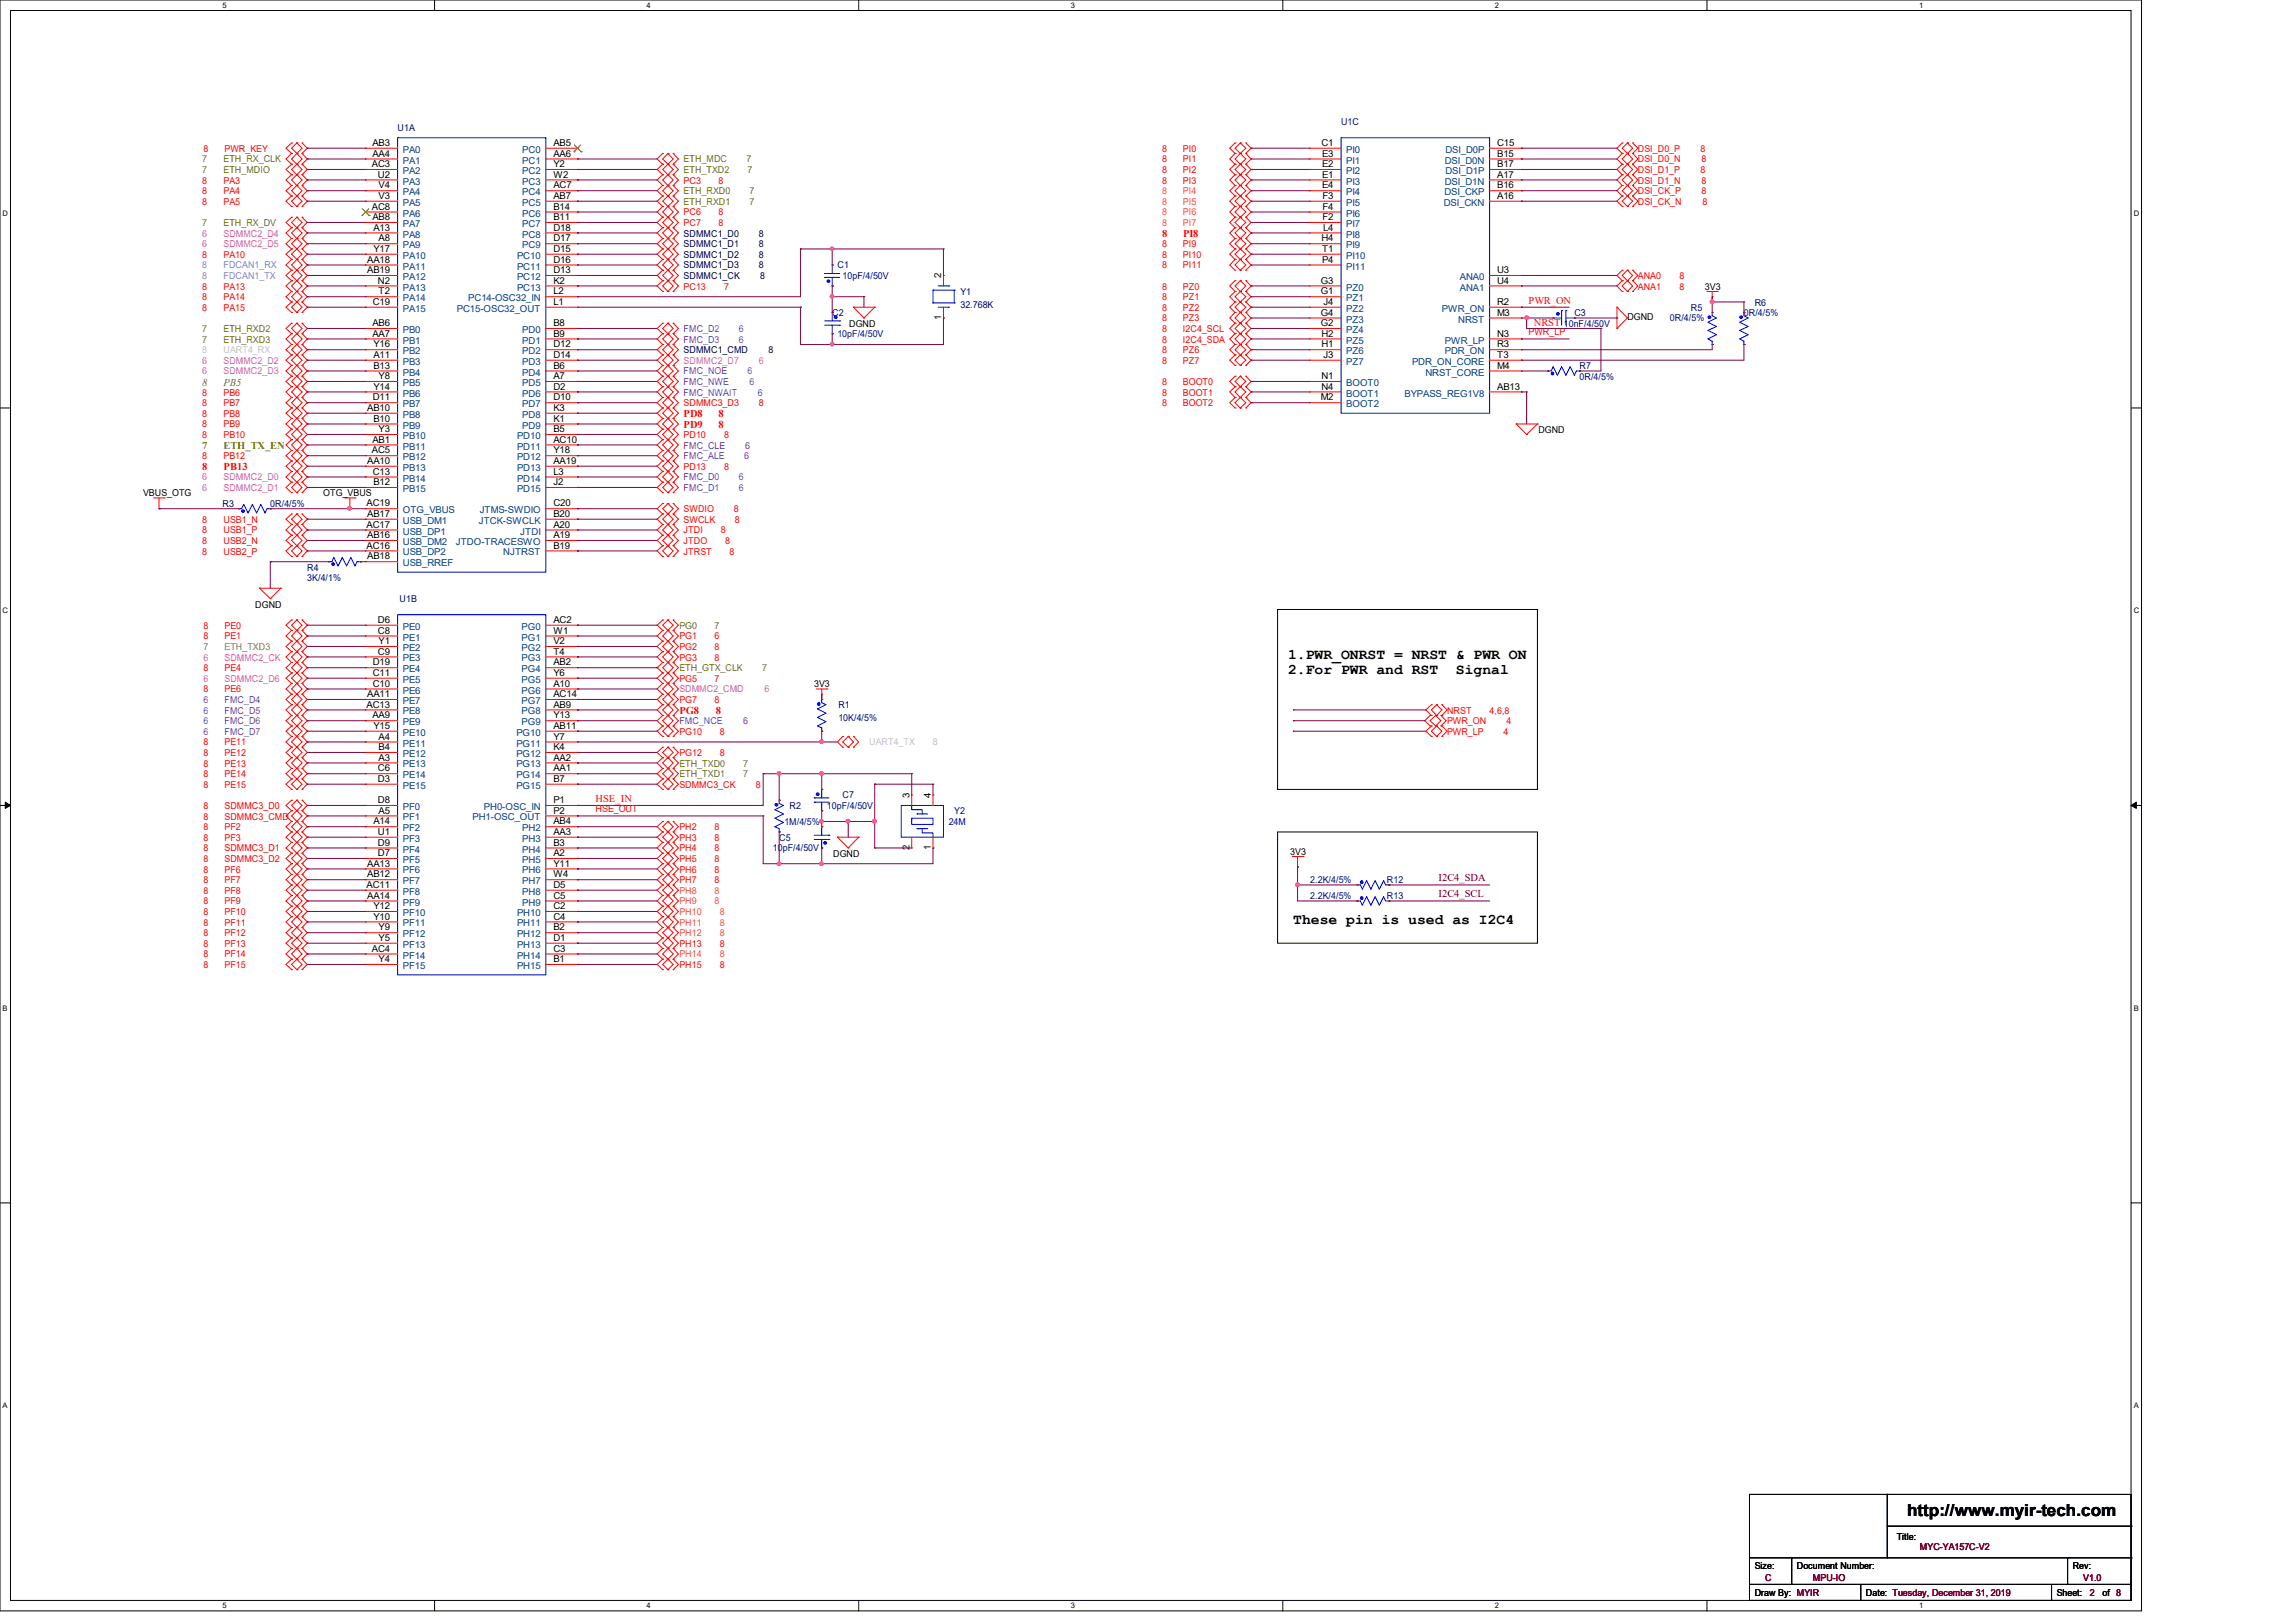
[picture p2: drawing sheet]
<svg xmlns="http://www.w3.org/2000/svg" width="297mm" height="210mm" viewBox="0 0 297 210" stroke-linecap="round" stroke-linejoin="round" font-family="sans-serif">
<defs><g id="words">
<text font-size="2.2" x="246.7" y="196.2">http://www.myir-tech.com</text>
<g font-size="1.9">
<text x="166.6" y="85.3">1.PWR_ONRST = NRST &amp; PWR ON</text>
<text x="166.6" y="87.2">2.For PWR and RST</text>
<text x="188.3" y="87.2">Signal</text>
<text x="167.3" y="119.5">These pin is used as I2C4</text>
</g>
<g font-size="1.4" fill="#f00">
<text x="150.3" y="30.7">8</text>
<text x="153" y="30.7">PI8</text>
<text x="197.7" y="39.3">PWR_ON</text>
<text x="198.4" y="42.2">NRST 10nF/4/50V</text>
<text x="88.4" y="54">PD8</text>
<text x="88.4" y="55.4">PD9</text>
<text x="93" y="54">8</text>
<text x="93" y="55.4">8</text>
<text x="26.2" y="60.9">8</text>
<text x="28.9" y="60.9">PB13</text>
<text x="87.9" y="92.4">PG8</text>
<text x="92.6" y="92.4">8</text>
<text x="77" y="103.8">HSE_IN</text>
</g>
<g font-size="1.4" fill="#808000">
<text x="26.2" y="49.9">8</text>
<text x="28.9" y="49.9">PB5</text>
<text x="26.2" y="58.1">7</text>
<text x="28.9" y="58.1">ETH_TX_EN</text>
</g>
<g font-size="1.4" fill="#800000">
<text x="186.1" y="114">I2C4_SDA</text>
<text x="186.1" y="116.1">I2C4_SCL</text>
</g>
<g font-size="1.2" fill="#000080">
<text x="51.4" y="16.9">U1A</text>
<text x="173.5" y="16.2">U1C</text>
<text x="108.3" y="34.7">C1</text>
<text x="107.7" y="40.9">C2</text>
<text x="109" y="36.1">10pF/4/50V</text>
<text x="124.2" y="38.1">Y1</text>
<text x="124.2" y="39.8">32.768K</text>
<text x="203.7" y="40.9">C3</text>
<text x="216" y="41.6">0R/4/5%</text>
<text x="218.7" y="40.2">R5</text>
<text x="225.6" y="40.9">0R/4/5%</text>
<text x="227" y="39.5">R6</text>
<text x="108.3" y="43.6">10pF/4/50V</text>
<text x="204.3" y="47.8">R7</text>
<text x="204.3" y="49.1">0R/4/5%</text>
<text x="28.8" y="65.6">R3</text>
<text x="35" y="65.6">0R/4/5%</text>
<text x="39.8" y="73.8">R4</text>
<text x="39.8" y="75.2">3K/4/1%</text>
<text x="51.7" y="77.9">U1B</text>
<text x="108.5" y="91.7">R1</text>
<text x="108.5" y="93.3">10K/4/5%</text>
<text x="101.5" y="106.7">1M/4/5%</text>
<text x="102.1" y="104.7">R2</text>
<text x="107" y="104.7">10pF/4/50V</text>
<text x="109" y="103.3">C7</text>
<text x="122.7" y="106.7">24M</text>
<text x="123.4" y="105.4">Y2</text>
<text x="100" y="110.2">10pF/4/50V</text>
<text x="100.8" y="108.8">C5</text>
<text x="169.5" y="114.3">2.2K/4/5%</text>
<text x="169.5" y="116.3">2.2K/4/5%</text>
<text x="179.4" y="114.3">R12</text>
<text x="179.4" y="116.3">R13</text>
</g>
<g font-size="1.2" fill="#f00">
<text x="26.2" y="23.7">8</text>
<text x="26.3" y="19.6">8</text>
<text x="28.9" y="23.7">PA3</text>
<text x="29" y="19.6">PWR_KEY</text>
<text x="88.4" y="23.7">PC3</text>
<text x="93" y="23.7">8</text>
<text x="150.3" y="23.7">8</text>
<text x="150.3" y="19.6">8</text>
<text x="150.3" y="21">8</text>
<text x="150.3" y="22.4">8</text>
<text x="153" y="23.7">PI3</text>
<text x="153" y="19.6">PI0</text>
<text x="153" y="21">PI1</text>
<text x="153" y="22.4">PI2</text>
<text x="211.9" y="21">DSI_D0_N</text>
<text x="211.9" y="22.4">DSI_D1_P</text>
<text x="211.9" y="19.6">DSI_D0_P</text>
<text x="211.9" y="23.7">DSI_D1_N</text>
<text x="220" y="22.4">8</text>
<text x="220" y="19.6">8</text>
<text x="220.1" y="21">8</text>
<text x="220.1" y="23.7">8</text>
<text x="26.2" y="26.5">8</text>
<text x="26.2" y="25.1">8</text>
<text x="28.9" y="26.5">PA5</text>
<text x="28.9" y="25.1">PA4</text>
<text x="88.4" y="27.9">PC6</text>
<text x="88.4" y="29.3">PC7</text>
<text x="93" y="27.9">8</text>
<text x="93" y="29.3">8</text>
<text x="211.9" y="25.1">DSI_CK_P</text>
<text x="211.9" y="26.5">DSI_CK_N</text>
<text x="220.1" y="25.1">8</text>
<text x="220.3" y="26.5">8</text>
<text x="26.2" y="33.4">8</text>
<text x="28.9" y="33.4">PA10</text>
<text x="150.3" y="34.7">8</text>
<text x="150.3" y="33.4">8</text>
<text x="150.3" y="32">8</text>
<text x="153" y="34.7">PI11</text>
<text x="153" y="33.4">PI10</text>
<text x="153" y="32">PI9</text>
<text x="26.2" y="40.2">8</text>
<text x="26.2" y="37.5">8</text>
<text x="26.2" y="38.9">8</text>
<text x="28.9" y="40.2">PA15</text>
<text x="28.9" y="37.5">PA13</text>
<text x="28.9" y="38.9">PA14</text>
<text x="88.4" y="37.5">PC13</text>
<text x="93.7" y="37.5">7</text>
<text x="150.3" y="37.5">8</text>
<text x="150.3" y="38.9">8</text>
<text x="150.3" y="40.2">8</text>
<text x="150.3" y="41.6">8</text>
<text x="153" y="37.5">PZ0</text>
<text x="153" y="38.9">PZ1</text>
<text x="153" y="40.2">PZ2</text>
<text x="153" y="41.6">PZ3</text>
<text x="211.9" y="37.5">ANA1</text>
<text x="211.9" y="36.1">ANA0</text>
<text x="217.2" y="37.5">8</text>
<text x="217.2" y="36.1">8</text>
<text x="150.3" y="43">8</text>
<text x="150.3" y="44.3">8</text>
<text x="150.3" y="45.7">8</text>
<text x="150.3" y="47.1">8</text>
<text x="153" y="43">I2C4_SCL</text>
<text x="153" y="44.3">I2C4_SDA</text>
<text x="153" y="45.7">PZ6</text>
<text x="153" y="47.1">PZ7</text>
<text x="197.7" y="43.4">PWR_LP</text>
<text x="26.2" y="53.9">8</text>
<text x="26.2" y="51.2">8</text>
<text x="26.2" y="52.6">8</text>
<text x="28.9" y="53.9">PB8</text>
<text x="28.9" y="51.2">PB6</text>
<text x="28.9" y="52.6">PB7</text>
<text x="88.4" y="52.6">SDMMC3_D3</text>
<text x="98.2" y="52.6">8</text>
<text x="150.3" y="49.8">8</text>
<text x="150.3" y="51.2">8</text>
<text x="150.3" y="52.6">8</text>
<text x="153" y="49.8">BOOT0</text>
<text x="153" y="51.2">BOOT1</text>
<text x="153" y="52.6">BOOT2</text>
<text x="26.2" y="56.7">8</text>
<text x="26.2" y="59.4">8</text>
<text x="26.2" y="55.3">8</text>
<text x="28.9" y="56.7">PB10</text>
<text x="28.9" y="59.4">PB12</text>
<text x="28.9" y="55.3">PB9</text>
<text x="88.4" y="56.7">PD10</text>
<text x="93.7" y="56.7">8</text>
<text x="88.4" y="60.8">PD13</text>
<text x="93.7" y="60.8">8</text>
<text x="26.2" y="67.6">8</text>
<text x="26.2" y="69">8</text>
<text x="26.2" y="70.4">8</text>
<text x="26.2" y="71.8">8</text>
<text x="28.9" y="67.6">USB1_N</text>
<text x="28.9" y="69">USB1_P</text>
<text x="28.9" y="70.4">USB2_N</text>
<text x="28.9" y="71.8">USB2_P</text>
<text x="88.4" y="66.3">SWDIO</text>
<text x="88.4" y="67.6">SWCLK</text>
<text x="88.4" y="69">JTDI</text>
<text x="88.4" y="70.4">JTDO</text>
<text x="88.4" y="71.8">JTRST</text>
<text x="93.3" y="69">8</text>
<text x="93.8" y="70.4">8</text>
<text x="94.4" y="71.8">8</text>
<text x="94.9" y="66.3">8</text>
<text x="95" y="67.6">8</text>
<text x="26.3" y="81.4">8</text>
<text x="26.3" y="82.7">8</text>
<text x="29" y="81.4">PE0</text>
<text x="29" y="82.7">PE1</text>
<text x="87.9" y="82.7">PG1</text>
<text x="92.4" y="82.7">6</text>
<text x="26.3" y="89.6">8</text>
<text x="26.3" y="86.9">8</text>
<text x="29" y="89.6">PE6</text>
<text x="29" y="86.9">PE4</text>
<text x="87.9" y="85.5">PG3</text>
<text x="87.9" y="88.2">PG5</text>
<text x="87.9" y="84.1">PG2</text>
<text x="92.4" y="85.5">8</text>
<text x="92.4" y="88.2">7</text>
<text x="92.4" y="84.1">8</text>
<text x="87.9" y="91">PG7</text>
<text x="87.9" y="95.1">PG10</text>
<text x="92.4" y="91">8</text>
<text x="93.1" y="95.1">8</text>
<text x="187.2" y="95.1">PWR_LP</text>
<text x="187.2" y="93.7">PWR_ON</text>
<text x="187.2" y="92.3">NRST</text>
<text x="192.7" y="92.3">4,6,8</text>
<text x="194.5" y="95.1">4</text>
<text x="194.9" y="93.7">4</text>
<text x="26.3" y="96.4">8</text>
<text x="26.3" y="97.8">8</text>
<text x="26.3" y="100.6">8</text>
<text x="26.3" y="101.9">8</text>
<text x="26.3" y="99.2">8</text>
<text x="29" y="96.4">PE11</text>
<text x="29" y="97.8">PE12</text>
<text x="29" y="100.6">PE14</text>
<text x="29" y="101.9">PE15</text>
<text x="29" y="99.2">PE13</text>
<text x="87.9" y="97.8">PG12</text>
<text x="87.9" y="101.9">SDMMC3_CK</text>
<text x="93.1" y="97.8">8</text>
<text x="97.8" y="101.9">8</text>
<text x="26.3" y="104.7">8</text>
<text x="26.3" y="106">8</text>
<text x="26.3" y="107.4">8</text>
<text x="29" y="104.7">SDMMC3_D0</text>
<text x="29" y="106">SDMMC3_CMD</text>
<text x="29" y="107.4">PF2</text>
<text x="77" y="105.1">HSE_OUT</text>
<text x="87.9" y="107.4">PH2</text>
<text x="92.4" y="107.4">8</text>
<text x="26.3" y="110.2">8</text>
<text x="26.3" y="111.5">8</text>
<text x="26.3" y="108.8">8</text>
<text x="26.3" y="112.9">8</text>
<text x="29" y="110.2">SDMMC3_D1</text>
<text x="29" y="111.5">SDMMC3_D2</text>
<text x="29" y="108.8">PF3</text>
<text x="29" y="112.9">PF6</text>
<text x="87.9" y="108.8">PH3</text>
<text x="87.9" y="110.2">PH4</text>
<text x="87.9" y="111.5">PH5</text>
<text x="87.9" y="112.9">PH6</text>
<text x="92.4" y="108.8">8</text>
<text x="92.4" y="110.2">8</text>
<text x="92.4" y="111.5">8</text>
<text x="92.4" y="112.9">8</text>
<text x="26.3" y="118.4">8</text>
<text x="26.3" y="119.8">8</text>
<text x="26.3" y="114.3">8</text>
<text x="26.3" y="115.7">8</text>
<text x="26.3" y="117">8</text>
<text x="29" y="118.4">PF10</text>
<text x="29" y="119.8">PF11</text>
<text x="29" y="114.3">PF7</text>
<text x="29" y="115.7">PF8</text>
<text x="29" y="117">PF9</text>
<text x="87.9" y="114.3">PH7</text>
<text x="92.4" y="114.3">8</text>
<text x="26.3" y="125.3">8</text>
<text x="26.3" y="121.2">8</text>
<text x="26.3" y="122.5">8</text>
<text x="26.3" y="123.9">8</text>
<text x="29" y="125.3">PF15</text>
<text x="29" y="121.2">PF12</text>
<text x="29" y="122.5">PF13</text>
<text x="29" y="123.9">PF14</text>
<text x="87.9" y="122.5">PH13</text>
<text x="87.9" y="125.3">PH15</text>
<text x="93.1" y="122.5">8</text>
<text x="93.1" y="125.3">8</text>
</g>
<g font-size="1.2" fill="#808000">
<text x="26.2" y="21">7</text>
<text x="26.2" y="22.4">7</text>
<text x="28.9" y="21">ETH_RX_CLK</text>
<text x="28.9" y="22.4">ETH_MDIO</text>
<text x="88.4" y="21">ETH_MDC</text>
<text x="88.4" y="22.4">ETH_TXD2</text>
<text x="96.6" y="21">7</text>
<text x="96.7" y="22.4">7</text>
<text x="26.2" y="29.3">7</text>
<text x="28.9" y="29.3">ETH_RX_DV</text>
<text x="88.4" y="25.1">ETH_RXD0</text>
<text x="88.4" y="26.5">ETH_RXD1</text>
<text x="96.9" y="25.1">7</text>
<text x="96.9" y="26.5">7</text>
<text x="26.2" y="44.3">7</text>
<text x="26.2" y="43">7</text>
<text x="28.9" y="44.3">ETH_RXD3</text>
<text x="28.9" y="43">ETH_RXD2</text>
<text x="87.9" y="81.4">PG0</text>
<text x="92.4" y="81.4">7</text>
<text x="87.9" y="86.9">ETH_GTX_CLK</text>
<text x="98.6" y="86.9">7</text>
<text x="87.9" y="99.2">ETH_TXD0</text>
<text x="87.9" y="100.6">ETH_TXD1</text>
<text x="96.1" y="99.2">7</text>
<text x="96.1" y="100.6">7</text>
</g>
<g font-size="1.2">
<text x="48.1" y="21.6">AC3</text>
<text x="48.2" y="18.9">AB3</text>
<text x="48.2" y="20.3">AA4</text>
<text x="48.9" y="23">U2</text>
<text x="71.6" y="18.9">AB5</text>
<text x="71.6" y="20.3">AA6</text>
<text x="71.6" y="21.6">Y2</text>
<text x="71.6" y="23">W2</text>
<text x="170.9" y="18.9">C1</text>
<text x="171" y="20.3">E3</text>
<text x="171" y="21.6">E2</text>
<text x="171" y="23">E1</text>
<text x="193.7" y="20.3">B15</text>
<text x="193.7" y="18.9">C15</text>
<text x="193.7" y="23">A17</text>
<text x="193.7" y="21.6">B17</text>
<text x="48.1" y="27.1">AC8</text>
<text x="48.2" y="28.5">AB8</text>
<text x="48.3" y="29.8">A13</text>
<text x="49" y="24.4">V4</text>
<text x="49" y="25.7">V3</text>
<text x="71.6" y="24.4">AC7</text>
<text x="71.6" y="25.7">AB7</text>
<text x="71.6" y="27.1">B14</text>
<text x="71.6" y="28.5">B11</text>
<text x="71.6" y="29.8">D18</text>
<text x="171" y="24.4">E4</text>
<text x="171.1" y="25.7">F3</text>
<text x="171.1" y="27.1">F4</text>
<text x="171.1" y="28.5">F2</text>
<text x="171.1" y="29.8">L4</text>
<text x="193.7" y="25.7">A16</text>
<text x="193.7" y="24.4">B16</text>
<text x="47.5" y="34">AA18</text>
<text x="47.5" y="35.3">AB19</text>
<text x="48.3" y="32.6">Y17</text>
<text x="49" y="31.2">A8</text>
<text x="71.6" y="32.6">D15</text>
<text x="71.6" y="34">D16</text>
<text x="71.6" y="35.3">D13</text>
<text x="71.6" y="31.2">D17</text>
<text x="170.9" y="31.2">H4</text>
<text x="171" y="32.6">T1</text>
<text x="171" y="34">P4</text>
<text x="193.7" y="35.3">U3</text>
<text x="48.2" y="39.5">C19</text>
<text x="48.9" y="36.7">N2</text>
<text x="49" y="38.1">T2</text>
<text x="71.6" y="36.7">K2</text>
<text x="71.6" y="38.1">L2</text>
<text x="71.6" y="39.5">L1</text>
<text x="121.7" y="41.4" transform="rotate(-90 121.7 41.4)">1</text>
<text x="121.7" y="36" transform="rotate(-90 121.7 36)">2</text>
<text x="170.9" y="36.7">G3</text>
<text x="170.9" y="38.1">G1</text>
<text x="170.9" y="40.9">G4</text>
<text x="171.2" y="39.5">J4</text>
<text x="193.7" y="36.7">U4</text>
<text x="193.7" y="40.9">M3</text>
<text x="193.7" y="39.5">R2</text>
<text x="210.5" y="41.4">DGND</text>
<text x="220.6" y="37.5">3V3</text>
<text x="48.2" y="42.2">AB6</text>
<text x="48.2" y="43.6">AA7</text>
<text x="48.3" y="45">Y16</text>
<text x="48.3" y="46.3">A11</text>
<text x="48.3" y="47.7">B13</text>
<text x="71.6" y="42.2">B8</text>
<text x="71.6" y="43.6">B9</text>
<text x="71.6" y="45">D12</text>
<text x="71.6" y="46.3">D14</text>
<text x="71.6" y="47.7">B6</text>
<text x="109.9" y="42.3">DGND</text>
<text x="170.9" y="42.2">G2</text>
<text x="170.9" y="43.6">H2</text>
<text x="170.9" y="45">H1</text>
<text x="171.2" y="46.3">J3</text>
<text x="193.7" y="47.7">M4</text>
<text x="193.7" y="45">R3</text>
<text x="193.7" y="46.3">T3</text>
<text x="193.7" y="43.6">N3</text>
<text x="47.5" y="53.2">AB10</text>
<text x="48.2" y="51.8">D11</text>
<text x="48.3" y="50.4">Y14</text>
<text x="49" y="49.1">Y8</text>
<text x="71.6" y="49.1">A7</text>
<text x="71.6" y="50.4">D2</text>
<text x="71.6" y="51.8">D10</text>
<text x="71.6" y="53.2">K3</text>
<text x="170.9" y="51.8">M2</text>
<text x="170.9" y="49.1">N1</text>
<text x="170.9" y="50.4">N4</text>
<text x="193.7" y="50.4">AB13</text>
<text x="48.1" y="58.7">AC5</text>
<text x="48.2" y="57.3">AB1</text>
<text x="48.3" y="54.6">B10</text>
<text x="49" y="55.9">Y3</text>
<text x="71.6" y="55.9">B5</text>
<text x="71.6" y="57.3">AC10</text>
<text x="71.6" y="58.7">Y18</text>
<text x="71.6" y="54.6">K1</text>
<text x="199" y="56">DGND</text>
<text x="18.5" y="64.2">VBUS_OTG</text>
<text x="41.8" y="64.2">OTG_VBUS</text>
<text x="47.4" y="65.5">AC19</text>
<text x="47.5" y="60">AA10</text>
<text x="48.2" y="61.4">C13</text>
<text x="48.3" y="62.8">B12</text>
<text x="71.6" y="65.5">C20</text>
<text x="71.6" y="60">AA19</text>
<text x="71.6" y="61.4">L3</text>
<text x="71.6" y="62.8">J2</text>
<text x="47.4" y="68.3">AC17</text>
<text x="47.4" y="71">AC16</text>
<text x="47.5" y="66.9">AB17</text>
<text x="47.5" y="69.6">AB16</text>
<text x="71.6" y="66.9">B20</text>
<text x="71.6" y="68.3">A20</text>
<text x="71.6" y="69.6">A19</text>
<text x="71.6" y="71">B19</text>
<text x="47.5" y="72.4">AB18</text>
<text x="33" y="78.6">DGND</text>
<text x="48.9" y="80.6">D6</text>
<text x="48.9" y="82">C8</text>
<text x="49" y="83.4">Y1</text>
<text x="71.6" y="80.6">AC2</text>
<text x="71.6" y="82">W1</text>
<text x="71.6" y="83.4">V2</text>
<text x="48.2" y="86.1">D19</text>
<text x="48.2" y="87.5">C11</text>
<text x="48.2" y="88.9">C10</text>
<text x="48.9" y="84.7">C9</text>
<text x="71.6" y="84.7">T4</text>
<text x="71.6" y="86.1">AB2</text>
<text x="71.6" y="87.5">Y6</text>
<text x="71.6" y="88.9">A10</text>
<text x="105.3" y="88.9">3V3</text>
<text x="47.4" y="91.6">AC13</text>
<text x="47.5" y="90.2">AA11</text>
<text x="48.2" y="93">AA9</text>
<text x="48.3" y="94.3">Y15</text>
<text x="49" y="95.7">A4</text>
<text x="71.6" y="94.3">AB11</text>
<text x="71.6" y="95.7">Y7</text>
<text x="71.6" y="90.2">AC14</text>
<text x="71.6" y="91.6">AB9</text>
<text x="71.6" y="93">Y13</text>
<text x="48.9" y="99.8">C6</text>
<text x="48.9" y="101.2">D3</text>
<text x="49" y="97.1">B4</text>
<text x="49" y="98.4">A3</text>
<text x="71.6" y="97.1">K4</text>
<text x="71.6" y="98.4">AA2</text>
<text x="71.6" y="99.8">AA1</text>
<text x="71.6" y="101.2">B7</text>
<text x="48.3" y="106.7">A14</text>
<text x="48.9" y="103.9">D8</text>
<text x="49" y="105.3">A5</text>
<text x="71.6" y="103.9">P1</text>
<text x="71.6" y="105.3">P2</text>
<text x="71.6" y="106.7">AB4</text>
<text x="117.6" y="103.2" transform="rotate(-90 117.6 103.2)">3</text>
<text x="120.4" y="103.2" transform="rotate(-90 120.4 103.2)">4</text>
<text x="47.5" y="112.1">AA13</text>
<text x="47.5" y="113.5">AB12</text>
<text x="48.9" y="108">U1</text>
<text x="48.9" y="109.4">D9</text>
<text x="48.9" y="110.8">D7</text>
<text x="71.6" y="108">AA3</text>
<text x="71.6" y="109.4">B3</text>
<text x="71.6" y="110.8">A2</text>
<text x="71.6" y="112.1">Y11</text>
<text x="71.6" y="113.5">W4</text>
<text x="107.8" y="110.9">DGND</text>
<text x="117.6" y="110" transform="rotate(-90 117.6 110)">2</text>
<text x="120.4" y="110" transform="rotate(-90 120.4 110)">1</text>
<text x="166.9" y="110.6">3V3</text>
<text x="47.4" y="114.9">AC11</text>
<text x="47.5" y="116.3">AA14</text>
<text x="48.3" y="117.6">Y12</text>
<text x="48.3" y="119">Y10</text>
<text x="71.6" y="117.6">C2</text>
<text x="71.6" y="119">C4</text>
<text x="71.6" y="114.9">D5</text>
<text x="71.6" y="116.3">C5</text>
<text x="48.1" y="123.1">AC4</text>
<text x="49" y="120.4">Y9</text>
<text x="49" y="121.7">Y5</text>
<text x="49" y="124.5">Y4</text>
<text x="71.6" y="120.4">B2</text>
<text x="71.6" y="121.7">D1</text>
<text x="71.6" y="123.1">C3</text>
<text x="71.6" y="124.5">B1</text>
<text x="227" y="203">Size:</text>
<text x="232.5" y="203">Document Number:</text>
<text x="245.4" y="199.3">Title:</text>
<text x="268.1" y="203">Rev:</text>
<text x="227" y="206.6">Draw By: MYIR</text>
<text x="241.4" y="206.6">Date: Tuesday, December 31, 2019</text>
<text x="266.1" y="206.6">Sheet:</text>
<text x="272" y="206.6">of 8</text>
</g>
<g font-size="1.2" fill="#004080">
<text x="52.1" y="19.8">PA0</text>
<text x="52.1" y="21.2">PA1</text>
<text x="52.1" y="22.5">PA2</text>
<text x="52.1" y="23.9">PA3</text>
<text x="67.6" y="19.8">PC0</text>
<text x="67.6" y="21.2">PC1</text>
<text x="67.6" y="22.5">PC2</text>
<text x="67.6" y="23.9">PC3</text>
<text x="174.2" y="19.8">PI0</text>
<text x="174.2" y="21.2">PI1</text>
<text x="174.2" y="22.5">PI2</text>
<text x="174.2" y="23.9">PI3</text>
<text x="186.9" y="21.2">DSI_D0N</text>
<text x="186.9" y="23.9">DSI_D1N</text>
<text x="187" y="19.8">DSI_D0P</text>
<text x="187" y="22.5">DSI_D1P</text>
<text x="52.1" y="25.3">PA4</text>
<text x="52.1" y="26.6">PA5</text>
<text x="52.1" y="28">PA6</text>
<text x="52.1" y="29.4">PA7</text>
<text x="67.6" y="25.3">PC4</text>
<text x="67.6" y="26.6">PC5</text>
<text x="67.6" y="28">PC6</text>
<text x="67.6" y="29.4">PC7</text>
<text x="174.2" y="25.3">PI4</text>
<text x="174.2" y="26.6">PI5</text>
<text x="174.2" y="28">PI6</text>
<text x="174.2" y="29.4">PI7</text>
<text x="186.8" y="26.6">DSI_CKN</text>
<text x="186.9" y="25.3">DSI_CKP</text>
<text x="52.1" y="33.5">PA10</text>
<text x="52.1" y="34.9">PA11</text>
<text x="52.1" y="30.7">PA8</text>
<text x="52.1" y="32.1">PA9</text>
<text x="66.9" y="33.5">PC10</text>
<text x="66.9" y="34.9">PC11</text>
<text x="67.6" y="30.7">PC8</text>
<text x="67.6" y="32.1">PC9</text>
<text x="174.2" y="33.5">PI10</text>
<text x="174.2" y="34.9">PI11</text>
<text x="174.2" y="30.7">PI8</text>
<text x="174.2" y="32.1">PI9</text>
<text x="52.1" y="36.2">PA12</text>
<text x="52.1" y="37.6">PA13</text>
<text x="52.1" y="39">PA14</text>
<text x="52.1" y="40.3">PA15</text>
<text x="59.1" y="40.3">PC15-OSC32_OUT</text>
<text x="60.6" y="39">PC14-OSC32_IN</text>
<text x="66.9" y="36.2">PC12</text>
<text x="66.9" y="37.6">PC13</text>
<text x="174.2" y="37.6">PZ0</text>
<text x="174.2" y="39">PZ1</text>
<text x="174.2" y="40.3">PZ2</text>
<text x="174.2" y="41.7">PZ3</text>
<text x="186.5" y="40.3">PWR_ON</text>
<text x="188.6" y="41.7">NRST</text>
<text x="188.8" y="36.2">ANA0</text>
<text x="188.8" y="37.6">ANA1</text>
<text x="52.1" y="43.1">PB0</text>
<text x="52.1" y="44.4">PB1</text>
<text x="52.1" y="45.8">PB2</text>
<text x="52.1" y="47.2">PB3</text>
<text x="67.6" y="43.1">PD0</text>
<text x="67.6" y="44.4">PD1</text>
<text x="67.6" y="45.8">PD2</text>
<text x="67.6" y="47.2">PD3</text>
<text x="174.2" y="43.1">PZ4</text>
<text x="174.2" y="44.4">PZ5</text>
<text x="174.2" y="45.8">PZ6</text>
<text x="174.2" y="47.2">PZ7</text>
<text x="182.7" y="47.2">PDR_ON_CORE</text>
<text x="186.9" y="45.8">PDR_ON</text>
<text x="186.9" y="44.4">PWR_LP</text>
<text x="52.1" y="48.6">PB4</text>
<text x="52.1" y="50">PB5</text>
<text x="52.1" y="51.3">PB6</text>
<text x="52.1" y="52.7">PB7</text>
<text x="67.6" y="48.6">PD4</text>
<text x="67.6" y="50">PD5</text>
<text x="67.6" y="51.3">PD6</text>
<text x="67.6" y="52.7">PD7</text>
<text x="174.2" y="50">BOOT0</text>
<text x="174.2" y="51.3">BOOT1</text>
<text x="174.2" y="52.7">BOOT2</text>
<text x="181.7" y="51.3">BYPASS_REG1V8</text>
<text x="184.4" y="48.6">NRST_CORE</text>
<text x="52.1" y="56.8">PB10</text>
<text x="52.1" y="58.2">PB11</text>
<text x="52.1" y="59.6">PB12</text>
<text x="52.1" y="54.1">PB8</text>
<text x="52.1" y="55.5">PB9</text>
<text x="66.9" y="56.8">PD10</text>
<text x="66.9" y="58.2">PD11</text>
<text x="66.9" y="59.6">PD12</text>
<text x="67.6" y="54.1">PD8</text>
<text x="67.6" y="55.5">PD9</text>
<text x="52.1" y="60.9">PB13</text>
<text x="52.1" y="62.3">PB14</text>
<text x="52.1" y="63.7">PB15</text>
<text x="66.9" y="60.9">PD13</text>
<text x="66.9" y="62.3">PD14</text>
<text x="66.9" y="63.7">PD15</text>
<text x="52.1" y="67.8">USB_DM1</text>
<text x="52.1" y="70.5">USB_DM2</text>
<text x="52.1" y="69.2">USB_DP1</text>
<text x="52.1" y="71.9">USB_DP2</text>
<text x="52.1" y="66.4">OTG_VBUS</text>
<text x="59" y="70.5">JTDO-TRACESWO</text>
<text x="61.9" y="67.8">JTCK-SWCLK</text>
<text x="62.1" y="66.4">JTMS-SWDIO</text>
<text x="65.1" y="71.9">NJTRST</text>
<text x="67.3" y="69.2">JTDI</text>
<text x="52.1" y="73.3">USB_RREF</text>
<text x="52.1" y="81.5">PE0</text>
<text x="52.1" y="82.9">PE1</text>
<text x="67.5" y="81.5">PG0</text>
<text x="67.5" y="82.9">PG1</text>
<text x="52.1" y="84.2">PE2</text>
<text x="52.1" y="85.6">PE3</text>
<text x="52.1" y="87">PE4</text>
<text x="52.1" y="88.3">PE5</text>
<text x="52.1" y="89.7">PE6</text>
<text x="67.5" y="84.2">PG2</text>
<text x="67.5" y="85.6">PG3</text>
<text x="67.5" y="87">PG4</text>
<text x="67.5" y="88.3">PG5</text>
<text x="67.5" y="89.7">PG6</text>
<text x="52.1" y="95.2">PE10</text>
<text x="52.1" y="91.1">PE7</text>
<text x="52.1" y="92.5">PE8</text>
<text x="52.1" y="93.9">PE9</text>
<text x="66.8" y="95.2">PG10</text>
<text x="67.5" y="91.1">PG7</text>
<text x="67.5" y="92.5">PG8</text>
<text x="67.5" y="93.9">PG9</text>
<text x="52.1" y="96.6">PE11</text>
<text x="52.1" y="98">PE12</text>
<text x="52.1" y="99.3">PE13</text>
<text x="52.1" y="100.7">PE14</text>
<text x="66.8" y="96.6">PG11</text>
<text x="66.8" y="98">PG12</text>
<text x="66.8" y="99.3">PG13</text>
<text x="66.8" y="100.7">PG14</text>
<text x="52.1" y="102.1">PE15</text>
<text x="52.1" y="104.8">PF0</text>
<text x="52.1" y="106.2">PF1</text>
<text x="52.1" y="107.6">PF2</text>
<text x="61.1" y="106.2">PH1-OSC_OUT</text>
<text x="62.6" y="104.8">PH0-OSC_IN</text>
<text x="66.8" y="102.1">PG15</text>
<text x="67.6" y="107.6">PH2</text>
<text x="52.1" y="108.9">PF3</text>
<text x="52.1" y="110.3">PF4</text>
<text x="52.1" y="111.7">PF5</text>
<text x="52.1" y="113">PF6</text>
<text x="67.6" y="108.9">PH3</text>
<text x="67.6" y="110.3">PH4</text>
<text x="67.6" y="111.7">PH5</text>
<text x="67.6" y="113">PH6</text>
<text x="52.1" y="118.5">PF10</text>
<text x="52.1" y="119.9">PF11</text>
<text x="52.1" y="114.4">PF7</text>
<text x="52.1" y="115.8">PF8</text>
<text x="52.1" y="117.2">PF9</text>
<text x="66.9" y="118.5">PH10</text>
<text x="66.9" y="119.9">PH11</text>
<text x="67.6" y="114.4">PH7</text>
<text x="67.6" y="115.8">PH8</text>
<text x="67.6" y="117.2">PH9</text>
<text x="52.1" y="121.3">PF12</text>
<text x="52.1" y="122.6">PF13</text>
<text x="52.1" y="124">PF14</text>
<text x="52.1" y="125.4">PF15</text>
<text x="66.9" y="121.3">PH12</text>
<text x="66.9" y="122.6">PH13</text>
<text x="66.9" y="124">PH14</text>
<text x="66.9" y="125.4">PH15</text>
</g>
<g font-size="1.2" fill="#ff8000">
<text x="150.3" y="25.1">8</text>
<text x="150.3" y="27.9">8</text>
<text x="150.3" y="26.5">8</text>
<text x="150.3" y="29.3">8</text>
<text x="153" y="25.1">PI4</text>
<text x="153" y="27.9">PI6</text>
<text x="153" y="26.5">PI5</text>
<text x="153" y="29.3">PI7</text>
<text x="87.9" y="119.8">PH11</text>
<text x="87.9" y="117">PH9</text>
<text x="87.9" y="118.4">PH10</text>
<text x="87.9" y="115.7">PH8</text>
<text x="92.4" y="117">8</text>
<text x="92.4" y="115.7">8</text>
<text x="93.1" y="119.8">8</text>
<text x="93.1" y="118.4">8</text>
<text x="87.9" y="121.2">PH12</text>
<text x="87.9" y="123.9">PH14</text>
<text x="93.1" y="121.2">8</text>
<text x="93.1" y="123.9">8</text>
</g>
<g font-size="1.2" fill="#f0f">
<text x="26.2" y="32">6</text>
<text x="26.2" y="30.6">6</text>
<text x="28.9" y="32">SDMMC2_D5</text>
<text x="28.9" y="30.6">SDMMC2_D4</text>
<text x="26.2" y="47.1">6</text>
<text x="28.9" y="47.1">SDMMC2_D2</text>
<text x="88.4" y="47.1">SDMMC2_D7</text>
<text x="98.2" y="47.1">6</text>
<text x="26.2" y="48.4">6</text>
<text x="28.9" y="48.4">SDMMC2_D3</text>
<text x="26.2" y="63.5">6</text>
<text x="26.2" y="62.1">6</text>
<text x="28.9" y="63.5">SDMMC2_D1</text>
<text x="28.9" y="62.1">SDMMC2_D0</text>
<text x="26.3" y="85.5">6</text>
<text x="26.3" y="88.2">6</text>
<text x="29" y="85.5">SDMMC2_CK</text>
<text x="29" y="88.2">SDMMC2_D6</text>
<text x="87.9" y="89.6">SDMMC2_CMD</text>
<text x="98.9" y="89.6">6</text>
</g>
<g font-size="1.2" fill="#8080c0">
<text x="26.2" y="34.7">8</text>
<text x="28.9" y="34.7">FDCAN1_RX</text>
<text x="26.2" y="36.1">8</text>
<text x="28.9" y="36.1">FDCAN1_TX</text>
</g>
<g font-size="1.2" fill="#000040">
<text x="88.4" y="32">SDMMC1_D1</text>
<text x="88.4" y="30.6">SDMMC1_D0</text>
<text x="88.4" y="33.4">SDMMC1_D2</text>
<text x="88.4" y="34.7">SDMMC1_D3</text>
<text x="98.2" y="32">8</text>
<text x="98.2" y="30.6">8</text>
<text x="98.2" y="33.4">8</text>
<text x="98.2" y="34.7">8</text>
<text x="88.4" y="36.1">SDMMC1_CK</text>
<text x="98.3" y="36.1">8</text>
<text x="88.4" y="45.7">SDMMC1_CMD</text>
<text x="99.4" y="45.7">8</text>
</g>
<g font-size="1.2" fill="#c0c0c0">
<text x="26.2" y="45.7">8</text>
<text x="28.9" y="45.7">UART4_RX</text>
<text x="112.4" y="96.4">UART4_TX</text>
<text x="120.7" y="96.4">8</text>
</g>
<g font-size="1.2" fill="#8000ff">
<text x="88.4" y="43">FMC_D2</text>
<text x="88.4" y="44.3">FMC_D3</text>
<text x="95.6" y="43">6</text>
<text x="95.6" y="44.3">6</text>
<text x="88.4" y="49.8">FMC_NWE</text>
<text x="88.4" y="51.2">FMC_NWAIT</text>
<text x="88.4" y="48.4">FMC_NOE</text>
<text x="96.7" y="48.4">6</text>
<text x="96.9" y="49.8">6</text>
<text x="98" y="51.2">6</text>
<text x="88.4" y="59.4">FMC_ALE</text>
<text x="88.4" y="58">FMC_CLE</text>
<text x="96.3" y="59.4">6</text>
<text x="96.4" y="58">6</text>
<text x="88.4" y="62.1">FMC_D0</text>
<text x="88.4" y="63.5">FMC_D1</text>
<text x="95.6" y="62.1">6</text>
<text x="95.6" y="63.5">6</text>
<text x="26.3" y="91">6</text>
<text x="26.3" y="92.3">6</text>
<text x="26.3" y="93.7">6</text>
<text x="26.3" y="95.1">6</text>
<text x="29" y="91">FMC_D4</text>
<text x="29" y="92.3">FMC_D5</text>
<text x="29" y="93.7">FMC_D6</text>
<text x="29" y="95.1">FMC_D7</text>
<text x="87.9" y="93.7">FMC_NCE</text>
<text x="96.1" y="93.7">6</text>
</g>
<g font-size="1.2" fill="#808040">
<text x="26.3" y="84.1">7</text>
<text x="29" y="84.1">ETH_TXD3</text>
</g>
<g font-size="1.2" fill="#800000">
<text x="248.4" y="200.6">MYC-YA157C-V2</text>
<text x="228.3" y="204.6">C</text>
<text x="234.5" y="204.6">MPU-IO</text>
<text x="269.5" y="204.6">V1.0</text>
<text x="270.3" y="206.6">2</text>
</g>
<g font-size="1">
<text x="28.8" y="1">5</text>
<text x="83.7" y="1">4</text>
<text x="138.5" y="1">3</text>
<text x="193.4" y="1">2</text>
<text x="248.2" y="1">1</text>
<text x=".3" y="27.9">D</text>
<text x="276" y="27.9">D</text>
<text x=".3" y="79.4">C</text>
<text x="276" y="79.4">C</text>
<text x=".3" y="130.8">B</text>
<text x="276" y="130.8">B</text>
<text x=".3" y="182.2">A</text>
<text x="276" y="182.2">A</text>
<text x="28.8" y="208.1">5</text>
<text x="83.7" y="208.1">4</text>
<text x="138.5" y="208.1">3</text>
<text x="193.4" y="208.1">2</text>
<text x="248.2" y="208.1">1</text>
</g>
</g></defs>
<path d="M0 0h277v208.4h-277zM1.4 1.4h274.3v205.7h-274.3z" fill="none" stroke="#000" stroke-width=".13"/>
<g fill="#fff">
<path d="M28.8 .1h.5v1.1h-.5z"/>
<path d="M28.8 207.2h.5v1.1h-.5z"/>
</g>
<path d="M56.2 0v1.4M56.2 207.1v1.3" fill="none" stroke="#000" stroke-width=".13"/>
<g fill="#fff">
<path d="M83.7 .1h.5v1.1h-.5z"/>
<path d="M83.7 207.2h.5v1.1h-.5z"/>
</g>
<path d="M111.1 0v1.4M111.1 207.1v1.3" fill="none" stroke="#000" stroke-width=".13"/>
<g fill="#fff">
<path d="M138.5 .1h.6v1.1h-.6z"/>
<path d="M138.5 207.2h.6v1.1h-.6z"/>
</g>
<path d="M165.9 0v1.4M165.9 207.1v1.3" fill="none" stroke="#000" stroke-width=".13"/>
<g fill="#fff">
<path d="M193.4 .1h.5v1.1h-.5z"/>
<path d="M193.4 207.2h.5v1.1h-.5z"/>
</g>
<path d="M220.8 0v1.4M220.8 207.1v1.3" fill="none" stroke="#000" stroke-width=".13"/>
<g fill="#fff">
<path d="M248.2 .1h.6v1.1h-.6z"/>
<path d="M248.2 207.2h.6v1.1h-.6z"/>
<path d="M.3 27.1h.8v1.1h-.8z"/>
<path d="M276 27.1h.7v1.1h-.7z"/>
<path d="M.3 78.5h.8v1.1h-.8z"/>
<path d="M276 78.5h.7v1.1h-.7z"/>
</g>
<path d="M0 52.8h1.4M275.7 52.8h1.3" fill="none" stroke="#000" stroke-width=".13"/>
<g fill="#fff">
<path d="M.3 129.9h.7v1.1h-.7z"/>
<path d="M276 129.9h.6v1.1h-.6z"/>
</g>
<path d="M0 104.2h1.4M275.7 104.2h1.3" fill="none" stroke="#000" stroke-width=".13"/>
<path d="M.7 103.8l.7 .4-.7 .4zM275.7 104.2l.7-.4v.8z" fill="#000" stroke="#000" stroke-width=".13"/>
<g fill="#fff">
<path d="M.3 181.4h.7v1.1h-.7z"/>
<path d="M276 181.4h.6v1.1h-.6z"/>
</g>
<g fill="none" stroke="#000" stroke-width=".13">
<path d="M165.3 78.9h33.6v23.3h-33.6zM165.3 107.7h33.6v14.3h-33.6zM0 155.7h1.4M275.7 155.7h1.3M226.3 193.4h49.4v13.7h-49.4zM244.1 193.4h.1M244.1 193.4v8.2M244.1 197.5h31.6M275.7 197.5h.1M226.3 205h.1M226.3 205h49.4M226.3 201.6h49.4"/>
<path d="M231.8 205h.1M231.8 201.6v3.4M240.7 207.1h.1M240.7 205v2.1M265.4 207.1h.1M265.4 205v2.1M267.5 205h.1M267.5 201.6v3.4M275.7 201.6h.1"/>
</g>
<g fill="none" stroke="#f00" stroke-width=".13">
<path d="M37.7 19.9h.1M37.7 18.5h.1M37.7 19.9l-.7 .7 .7 .7M37.7 18.5l-.7 .7 .7 .7M38.4 19.9h.1M38.4 18.5h.1M38.4 19.9l.7 .7-1.4 1.3 1.4 1.4-.7 .7M38.4 19.9l-.7 .7 1.4 1.3-1.4 1.4 .7 .7M38.4 18.5l.7 .7-.7 .7M38.4 18.5l-.7 .7 .7 .7M39.1 19.9h.1M39.1 18.5h.1"/>
<path d="M39.1 19.9l.7 .7-.7 .7M39.1 18.5l.7 .7-.7 .7M47.3 19.2h.1M47.3 19.2h4.1M70.6 19.2h4.1M74.7 19.2h.1M85.7 19.9h.1M85.7 19.9l-.7 .7 .7 .7M86.4 19.9h.1M86.4 19.9l.7 .7-1.4 1.3 1.4 1.4-.7 .7M86.4 19.9l-.7 .7 1.4 1.3-1.4 1.4 .7 .7M87.1 19.9h.1"/>
<path d="M87.1 19.9l.7 .7-.7 .7M159.8 18.5h.1M159.8 19.9h.1M159.8 18.5l-.7 .7 .7 .7M159.8 19.9l-.7 .7 .7 .7M160.4 19.9h.1M160.4 18.5h.1M160.4 18.5l.8 .7-.8 .7M160.4 18.5l-.6 .7 1.4 1.4-.8 .7M160.4 19.9l-.6 .7 .6 .7M161.2 18.5h.1M161.2 19.9h.1"/>
<path d="M161.2 18.5l.6 .7-.6 .7M161.2 19.9l.6 .7-.6 .7M169.4 19.2h.1M169.4 19.2h4.1M192.7 19.2h4.1M196.8 19.2h.1M209.8 19.9h.1M209.8 18.5h.1M209.8 19.9l-.6 .7 .6 .7M209.8 18.5l-.6 .7 .6 .7M210.5 19.9h.1M210.5 18.5h.1"/>
<path d="M210.5 19.9l-.7 .7 1.4 1.3-1.4 1.4 .7 .7M210.5 19.9l.7 .7-1.4 1.3 1.4 1.4-.7 .7M210.5 18.5l-.7 .7 .7 .7M210.5 18.5l.7 .7-.7 .7M211.2 19.9h.1M211.2 18.5h.1M211.2 19.9l.7 .7-.7 .7M211.2 18.5l.7 .7-.7 .7M37.7 22.6h.1M37.7 24h.1M37.7 39.1h.1M37.7 21.3h.1"/>
<path d="M37.7 25.4h.1M37.7 26.7h.1M37.7 28.1h.1M37.7 29.5h.1M37.7 30.9h.1M37.7 32.2h.1M37.7 33.6h.1M37.7 35h.1M37.7 36.3h.1M37.7 37.7h.1M37.7 21.3l-.7 .6 .7 .7M37.7 24l-.7 .7 .7 .7"/>
<path d="M37.7 22.6l-.7 .7 .7 .7M37.7 36.3l-.7 .7 .7 .7M37.7 39.1l-.7 .7 .7 .6M37.7 25.4l-.7 .6 .7 .7M37.7 28.1l-.7 .7 .7 .7M37.7 33.6l-.7 .7 .7 .7M37.7 30.9l-.7 .6 .7 .7M37.7 29.5l-.7 .6 .7 .8M37.7 32.2l-.7 .7 .7 .7M37.7 35l-.7 .6 .7 .7M37.7 37.7l-.7 .7 .7 .7M38.4 24h.1"/>
<path d="M38.4 22.6h.1M38.4 39.1h.1M38.4 21.3h.1M38.4 26.7h.1M38.4 25.4h.1M38.4 29.5h.1M38.4 28.1h.1M38.4 32.2h.1M38.4 30.9h.1M38.4 33.6h.1M38.4 36.3h.1M38.4 35h.1"/>
<path d="M38.4 37.7h.1M38.4 37.7l-.7 .7 1.4 1.4-.7 .6M38.4 37.7l.7 .7-1.4 1.4 .7 .6M38.4 24l-.7 .7 1.4 1.3-.7 .7M38.4 24l.7 .7-1.4 1.3 .7 .7M38.4 28.1l.7 .7-1.4 1.3 .7 .8M38.4 28.1l-.7 .7 1.4 1.3-.7 .8M38.4 30.9l.7 .6-1.4 1.4 .7 .7M38.4 30.9l-.7 .6 1.4 1.4-.7 .7M38.4 33.6l-.7 .7 1.4 1.3-1.4 1.4 .7 .7M38.4 33.6l.7 .7-1.4 1.3 1.4 1.4-.7 .7M39.1 22.6h.1"/>
<path d="M39.1 24h.1M39.1 39.1h.1M39.1 21.3h.1M39.1 25.4h.1M39.1 26.7h.1M39.1 28.1h.1M39.1 29.5h.1M39.1 30.9h.1M39.1 32.2h.1M39.1 33.6h.1M39.1 35h.1M39.1 36.3h.1"/>
<path d="M39.1 37.7h.1M39.1 22.6l.7 .7-.7 .7M39.1 25.4l.7 .6-.7 .7M39.1 39.1l.7 .7-.7 .6M39.1 21.3l.7 .6-.7 .7M39.1 28.1l.7 .7-.7 .7M39.1 30.9l.7 .6-.7 .7M39.1 32.2l.7 .7-.7 .7M39.1 35l.7 .6-.7 .7M39.1 33.6l.7 .7-.7 .7M39.1 36.3l.7 .7-.7 .7M39.1 29.5l.7 .6-.7 .8"/>
<path d="M39.1 37.7l.7 .7-.7 .7M39.1 24l.7 .7-.7 .7M47.3 20.6h.1M47.3 32.9h.1M47.3 34.3h.1M47.3 35.6h.1M47.3 37h.1M47.3 38.4h.1M47.3 39.8h.1M47.3 21.9h.1M47.3 23.3h.1M47.3 24.7h.1"/>
<path d="M47.3 26h.1M47.3 27.4h.1M47.3 28.8h.1M47.3 30.1h.1M47.3 31.5h.1M47.3 39.8h4.1M47.3 35.6h4.1M47.3 37h4.1M47.3 26h4.1M47.3 24.7h4.1M47.3 20.6h4.1M47.3 23.3h4.1"/>
<path d="M47.3 21.9h4.1M47.3 32.9h4.1M47.3 34.3h4.1M47.3 27.4h4.1M47.3 28.8h4.1M47.3 30.1h4.1M47.3 31.5h4.1M47.3 38.4h4.1M70.6 39.8h4.1M70.6 35.6h4.1M70.6 37h4.1M70.6 26h4.1"/>
<path d="M70.6 24.7h4.1M70.6 20.6h4.1M70.6 23.3h4.1M70.6 21.9h4.1M70.6 32.9h4.1M70.6 34.3h4.1M70.6 27.4h4.1M70.6 28.8h4.1M70.6 30.1h4.1M70.6 31.5h4.1M70.6 38.4h4.1M74.7 20.6h.1"/>
<path d="M74.7 32.9h.1M74.7 34.3h.1M74.7 35.6h.1M74.7 37h.1M74.7 38.4h.1M74.7 39.8h.1M74.7 21.9h.1M74.7 23.3h.1M74.7 24.7h.1M74.7 26h.1M74.7 27.4h.1M74.7 28.8h.1"/>
<path d="M74.7 30.1h.1M74.7 31.5h.1M85.7 21.3h.1M85.7 24h.1M85.7 25.4h.1M85.7 26.7h.1M85.7 30.9h.1M85.7 32.2h.1M85.7 29.5h.1M85.7 35h.1M85.7 36.3h.1M85.7 37.7h.1"/>
<path d="M85.7 22.6h.1M85.7 33.6h.1M85.7 28.1h.1M85.7 24l-.7 .7 .7 .7M85.7 26.7l-.7 .7 .7 .7M85.7 25.4l-.7 .6 .7 .7M85.7 22.6l-.7 .7 .7 .7M85.7 30.9l-.7 .6 .7 .7M85.7 33.6l-.7 .7 .7 .7M85.7 29.5l-.7 .6 .7 .8M85.7 35l-.7 .6 .7 .7M85.7 36.3l-.7 .7 .7 .7"/>
<path d="M85.7 32.2l-.7 .7 .7 .7M85.7 28.1l-.7 .7 .7 .7M85.7 21.3l-.7 .6 .7 .7M86.4 21.3h.1M86.4 25.4h.1M86.4 24h.1M86.4 26.7h.1M86.4 32.2h.1M86.4 30.9h.1M86.4 29.5h.1M86.4 36.3h.1M86.4 35h.1"/>
<path d="M86.4 37.7h.1M86.4 22.6h.1M86.4 33.6h.1M86.4 28.1h.1M86.4 24l-.7 .7 1.4 1.3-.7 .7M86.4 24l.7 .7-1.4 1.3 .7 .7M86.4 30.9l-.7 .6 1.4 1.4-.7 .7M86.4 30.9l.7 .6-1.4 1.4 .7 .7M86.4 26.7l-.7 .7 1.4 1.4-1.4 1.3 .7 .8M86.4 26.7l.7 .7-1.4 1.4 1.4 1.3-.7 .8M86.4 33.6l.7 .7-1.4 1.3 1.4 1.4-.7 .7M86.4 33.6l-.7 .7 1.4 1.3-1.4 1.4 .7 .7"/>
<path d="M87.1 21.3h.1M87.1 24h.1M87.1 25.4h.1M87.1 26.7h.1M87.1 30.9h.1M87.1 32.2h.1M87.1 29.5h.1M87.1 35h.1M87.1 36.3h.1M87.1 37.7h.1M87.1 22.6h.1M87.1 33.6h.1"/>
<path d="M87.1 28.1h.1M87.1 24l.7 .7-.7 .7M87.1 25.4l.7 .6-.7 .7M87.1 30.9l.7 .6-.7 .7M87.1 32.2l.7 .7-.7 .7M87.1 29.5l.7 .6-.7 .8M87.1 35l.7 .6-.7 .7M87.1 36.3l.7 .7-.7 .7M87.1 22.6l.7 .7-.7 .7M87.1 33.6l.7 .7-.7 .7M87.1 26.7l.7 .7-.7 .7M87.1 28.1l.7 .7-.7 .7"/>
<path d="M87.1 21.3l.7 .6-.7 .7M107.7 37h.1M107.7 34.3h.1M110.4 39.8h.1M110.4 39.8h2.8M110.4 39.8l1.4 1.3M113.2 39.8h.1M113.2 39.8l-1.4 1.3M122 35.6h.1M122 35.6v1.4M122 39.8v1.3M159.8 22.6h.1"/>
<path d="M159.8 24h.1M159.8 29.5h.1M159.8 30.9h.1M159.8 33.6h.1M159.8 35h.1M159.8 36.3h.1M159.8 37.7h.1M159.8 21.3h.1M159.8 32.2h.1M159.8 25.4h.1M159.8 26.7h.1M159.8 28.1h.1"/>
<path d="M159.8 39.1h.1M159.8 22.6l-.7 .7 .7 .7M159.8 29.5l-.7 .6 .7 .8M159.8 33.6l-.7 .7 .7 .7M159.8 36.3l-.7 .7 .7 .7M159.8 39.1l-.7 .7 .7 .6M159.8 24l-.7 .7 .7 .7M159.8 21.3l-.7 .6 .7 .7M159.8 32.2l-.7 .7 .7 .7M159.8 26.7l-.7 .7 .7 .7M159.8 28.1l-.7 .7 .7 .7M159.8 25.4l-.7 .6 .7 .7"/>
<path d="M159.8 30.9l-.7 .6 .7 .7M159.8 37.7l-.7 .7 .7 .7M160.4 24h.1M160.4 22.6h.1M160.4 30.9h.1M160.4 29.5h.1M160.4 35h.1M160.4 33.6h.1M160.4 37.7h.1M160.4 36.3h.1M160.4 21.3h.1M160.4 32.2h.1"/>
<path d="M160.4 25.4h.1M160.4 28.1h.1M160.4 26.7h.1M160.4 39.1h.1M160.4 22.6l.8 .7-1.4 1.4 .6 .7M160.4 22.6l-.6 .7 .6 .7M160.4 29.5l.8 .6-1.4 1.4 .6 .7M160.4 29.5l-.6 .6 .6 .8M160.4 32.2l-.6 .7 1.4 1.4-.8 .7M160.4 33.6l-.6 .7 .6 .7M160.4 36.3l.8 .7-1.4 1.4 .6 .7M160.4 36.3l-.6 .7 .6 .7"/>
<path d="M160.4 21.3l.8 .6-.8 .7M160.4 21.3l-.6 .6 .6 .7M160.4 32.2l.8 .7-.8 .7M160.4 24l.8 .7-.8 .7M160.4 25.4l-.6 .6 1.4 1.4-.8 .7M160.4 26.7l-.6 .7 .6 .7M160.4 25.4l.8 .6-.8 .7M160.4 28.1l.8 .7-.8 .7M160.4 28.1l-.6 .7 .6 .7M160.4 37.7l.8 .7-.8 .7M160.4 39.1l.8 .7-.8 .6M160.4 39.1l-.6 .7 1.4 1.3-.8 .7"/>
<path d="M160.4 30.9l.8 .6-.8 .7M161.2 22.6h.1M161.2 24h.1M161.2 29.5h.1M161.2 30.9h.1M161.2 33.6h.1M161.2 35h.1M161.2 36.3h.1M161.2 37.7h.1M161.2 21.3h.1M161.2 32.2h.1M161.2 25.4h.1"/>
<path d="M161.2 26.7h.1M161.2 28.1h.1M161.2 39.1h.1M161.2 22.6l.6 .7-.6 .7M161.2 29.5l.6 .6-.6 .8M161.2 33.6l.6 .7-.6 .7M161.2 36.3l.6 .7-.6 .7M161.2 39.1l.6 .7-.6 .6M161.2 21.3l.6 .6-.6 .7M161.2 24l.6 .7-.6 .7M161.2 32.2l.6 .7-.6 .7M161.2 26.7l.6 .7-.6 .7"/>
<path d="M161.2 25.4l.6 .6-.6 .7M161.2 28.1l.6 .7-.6 .7M161.2 30.9l.6 .6-.6 .7M161.2 37.7l.6 .7-.6 .7M169.4 20.6h.1M169.4 32.9h.1M169.4 34.3h.1M169.4 21.9h.1M169.4 23.3h.1M169.4 24.7h.1M169.4 26h.1M169.4 27.4h.1"/>
<path d="M169.4 28.8h.1M169.4 30.1h.1M169.4 31.5h.1M169.4 37h.1M169.4 38.4h.1M169.4 39.8h.1M169.4 39.8h4.1M169.4 37h4.1M169.4 26h4.1M169.4 24.7h4.1M169.4 20.6h4.1M169.4 23.3h4.1"/>
<path d="M169.4 21.9h4.1M169.4 32.9h4.1M169.4 34.3h4.1M169.4 27.4h4.1M169.4 28.8h4.1M169.4 30.1h4.1M169.4 31.5h4.1M169.4 38.4h4.1M192.7 39.8h4.1M192.7 35.6h4.1M192.7 37h4.1M192.7 26h4.1"/>
<path d="M192.7 24.7h4.1M192.7 20.6h4.1M192.7 23.3h4.1M192.7 21.9h4.1M196.8 35.6h.1M196.8 37h.1M196.8 26h.1M196.8 24.7h.1M196.8 20.6h.1M196.8 23.3h.1M196.8 21.9h.1M196.8 39.8h.1"/>
<path d="M209.2 39.8h.1M209.2 39.8v2.7M209.2 39.8l1.3 1.3M209.8 21.3h.1M209.8 22.6h.1M209.8 24h.1M209.8 25.4h.1M209.8 26.7h.1M209.8 36.3h.1M209.8 37.7h.1M209.8 35h.1M209.8 22.6l-.6 .7 .6 .7"/>
<path d="M209.8 21.3l-.6 .6 .6 .7M209.8 24l-.6 .7 .6 .7M209.8 25.4l-.6 .6 .6 .7M209.8 36.3l-.6 .7 .6 .7M209.8 35l-.6 .6 .6 .7M210.5 21.3h.1M210.5 22.6h.1M210.5 25.4h.1M210.5 24h.1M210.5 26.7h.1M210.5 37.7h.1M210.5 36.3h.1"/>
<path d="M210.5 35h.1M210.5 24l-.7 .7 1.4 1.3-.7 .7M210.5 24l.7 .7-1.4 1.3 .7 .7M210.5 35l.7 .6-1.4 1.4 .7 .7M210.5 35l-.7 .6 1.4 1.4-.7 .7M211.2 21.3h.1M211.2 22.6h.1M211.2 24h.1M211.2 25.4h.1M211.2 26.7h.1M211.2 36.3h.1M211.2 37.7h.1"/>
<path d="M211.2 35h.1M211.2 21.3l.7 .6-.7 .7M211.2 24l.7 .7-.7 .7M211.2 22.6l.7 .7-.7 .7M211.2 25.4l.7 .6-.7 .7M211.2 36.3l.7 .7-.7 .7M211.2 35l.7 .6-.7 .7M220.8 37.7h1.4M221.5 39.1h.1M221.5 37.7v1.4M222.2 37.7h.1M37.7 48.7h.1"/>
<path d="M37.7 50h.1M37.7 55.5h.1M37.7 56.9h.1M37.7 58.3h.1M37.7 59.6h.1M37.7 40.4h.1M37.7 52.8h.1M37.7 54.1h.1M37.7 47.3h.1M37.7 51.4h.1M37.7 43.2h.1M37.7 44.6h.1"/>
<path d="M37.7 41.8h.1M37.7 45.9h.1M37.7 48.7l-.7 .7 .7 .6M37.7 55.5l-.7 .7 .7 .7M37.7 58.3l-.7 .7 .7 .6M37.7 50l-.7 .7 .7 .7M37.7 52.8l-.7 .7 .7 .6M37.7 47.3l-.7 .7 .7 .7M37.7 56.9l-.7 .7 .7 .7M37.7 54.1l-.7 .8 .7 .6M37.7 51.4l-.7 .7 .7 .7M37.7 59.6l-.7 .7 .7 .7"/>
<path d="M37.7 43.2l-.7 .7 .7 .7M37.7 41.8l-.7 .7 .7 .7M37.7 44.6l-.7 .7 .7 .6M37.7 45.9l-.7 .7 .7 .7M38.4 50h.1M38.4 48.7h.1M38.4 56.9h.1M38.4 55.5h.1M38.4 59.6h.1M38.4 58.3h.1M38.4 40.4h.1M38.4 54.1h.1"/>
<path d="M38.4 52.8h.1M38.4 47.3h.1M38.4 51.4h.1M38.4 44.6h.1M38.4 43.2h.1M38.4 41.8h.1M38.4 45.9h.1M38.4 47.3l-.7 .7 1.4 1.4-1.4 1.3 .7 .7M38.4 47.3l.7 .7-1.4 1.4 1.4 1.3-.7 .7M38.4 54.1l-.7 .8 1.4 1.3-1.4 1.4 .7 .7M38.4 54.1l.7 .8-1.4 1.3 1.4 1.4-.7 .7M38.4 58.3l.7 .7-1.4 1.3 .7 .7"/>
<path d="M38.4 58.3l-.7 .7 1.4 1.3-.7 .7M38.4 52.8l.7 .7-.7 .6M38.4 51.4l.7 .7-1.4 1.4 .7 .6M38.4 51.4l-.7 .7 .7 .7M38.4 41.8l-.7 .7 1.4 1.4-.7 .7M38.4 41.8l.7 .7-1.4 1.4 .7 .7M38.4 44.6l.7 .7-1.4 1.3 .7 .7M38.4 44.6l-.7 .7 1.4 1.3-.7 .7M39.1 48.7h.1M39.1 50h.1M39.1 55.5h.1M39.1 56.9h.1"/>
<path d="M39.1 58.3h.1M39.1 59.6h.1M39.1 40.4h.1M39.1 52.8h.1M39.1 54.1h.1M39.1 47.3h.1M39.1 51.4h.1M39.1 43.2h.1M39.1 44.6h.1M39.1 41.8h.1M39.1 45.9h.1M39.1 48.7l.7 .7-.7 .6"/>
<path d="M39.1 55.5l.7 .7-.7 .7M39.1 58.3l.7 .7-.7 .6M39.1 52.8l.7 .7-.7 .6M39.1 47.3l.7 .7-.7 .7M39.1 44.6l.7 .7-.7 .6M39.1 56.9l.7 .7-.7 .7M39.1 59.6l.7 .7-.7 .7M39.1 54.1l.7 .8-.7 .6M39.1 50l.7 .7-.7 .7M39.1 51.4l.7 .7-.7 .7M39.1 43.2l.7 .7-.7 .7M39.1 41.8l.7 .7-.7 .7"/>
<path d="M39.1 45.9l.7 .7-.7 .7M47.3 42.5h.1M47.3 43.9h.1M47.3 56.2h.1M47.3 57.6h.1M47.3 59h.1M47.3 45.3h.1M47.3 46.6h.1M47.3 48h.1M47.3 49.4h.1M47.3 50.7h.1M47.3 52.1h.1"/>
<path d="M47.3 53.5h.1M47.3 54.9h.1M47.3 54.9h4.1M47.3 49.4h4.1M47.3 50.7h4.1M47.3 52.1h4.1M47.3 48h4.1M47.3 45.3h4.1M47.3 46.6h4.1M47.3 43.9h4.1M47.3 42.5h4.1M47.3 56.2h4.1"/>
<path d="M47.3 57.6h4.1M47.3 59h4.1M47.3 53.5h4.1M70.6 54.9h4.1M70.6 49.4h4.1M70.6 50.7h4.1M70.6 52.1h4.1M70.6 48h4.1M70.6 45.3h4.1M70.6 46.6h4.1M70.6 43.9h4.1M70.6 42.5h4.1"/>
<path d="M70.6 56.2h4.1M70.6 57.6h4.1M70.6 59h4.1M70.6 53.5h4.1M74.7 42.5h.1M74.7 43.9h.1M74.7 56.2h.1M74.7 57.6h.1M74.7 59h.1M74.7 45.3h.1M74.7 46.6h.1M74.7 48h.1"/>
<path d="M74.7 49.4h.1M74.7 50.7h.1M74.7 52.1h.1M74.7 53.5h.1M74.7 54.9h.1M85.7 41.8h.1M85.7 43.2h.1M85.7 48.7h.1M85.7 50h.1M85.7 44.6h.1M85.7 51.4h.1M85.7 47.3h.1"/>
<path d="M85.7 52.8h.1M85.7 54.1h.1M85.7 55.5h.1M85.7 56.9h.1M85.7 45.9h.1M85.7 58.3h.1M85.7 59.6h.1M85.7 41.8l-.7 .7 .7 .7M85.7 48.7l-.7 .7 .7 .6M85.7 43.2l-.7 .7 .7 .7M85.7 50l-.7 .7 .7 .7M85.7 47.3l-.7 .7 .7 .7"/>
<path d="M85.7 52.8l-.7 .7 .7 .6M85.7 54.1l-.7 .8 .7 .6M85.7 55.5l-.7 .7 .7 .7M85.7 44.6l-.7 .7 .7 .6M85.7 45.9l-.7 .7 .7 .7M85.7 51.4l-.7 .7 .7 .7M85.7 58.3l-.7 .7 .7 .6M85.7 56.9l-.7 .7 .7 .7M85.7 59.6l-.7 .7 .7 .7M86.4 43.2h.1M86.4 41.8h.1M86.4 50h.1"/>
<path d="M86.4 48.7h.1M86.4 44.6h.1M86.4 51.4h.1M86.4 47.3h.1M86.4 54.1h.1M86.4 52.8h.1M86.4 55.5h.1M86.4 56.9h.1M86.4 45.9h.1M86.4 59.6h.1M86.4 58.3h.1M86.4 41.8l-.7 .7 1.4 1.4-.7 .7"/>
<path d="M86.4 41.8l.7 .7-1.4 1.4 .7 .7M86.4 47.3l-.7 .7 1.4 1.4-1.4 1.3 .7 .7M86.4 47.3l.7 .7-1.4 1.4 1.4 1.3-.7 .7M86.4 51.4l.7 .7-1.4 1.4 .7 .6M86.4 51.4l-.7 .7 1.4 1.4-.7 .6M86.4 54.1l-.7 .8 1.4 1.3-1.4 1.4 .7 .7M86.4 54.1l.7 .8-1.4 1.3 1.4 1.4-.7 .7M86.4 44.6l-.7 .7 1.4 1.3-.7 .7M86.4 44.6l.7 .7-1.4 1.3 .7 .7M86.4 58.3l-.7 .7 .7 .6M86.4 58.3l.7 .7-1.4 1.3 .7 .7M86.4 59.6l.7 .7-.7 .7"/>
<path d="M87.1 41.8h.1M87.1 43.2h.1M87.1 48.7h.1M87.1 50h.1M87.1 44.6h.1M87.1 51.4h.1M87.1 47.3h.1M87.1 52.8h.1M87.1 54.1h.1M87.1 55.5h.1M87.1 56.9h.1M87.1 45.9h.1"/>
<path d="M87.1 58.3h.1M87.1 59.6h.1M87.1 41.8l.7 .7-.7 .7M87.1 48.7l.7 .7-.7 .6M87.1 45.9l.7 .7-.7 .7M87.1 43.2l.7 .7-.7 .7M87.1 50l.7 .7-.7 .7M87.1 47.3l.7 .7-.7 .7M87.1 44.6l.7 .7-.7 .6M87.1 52.8l.7 .7-.7 .6M87.1 51.4l.7 .7-.7 .7M87.1 54.1l.7 .8-.7 .6"/>
<path d="M87.1 55.5l.7 .7-.7 .7M87.1 58.3l.7 .7-.7 .6M87.1 59.6l.7 .7-.7 .7M87.1 56.9l.7 .7-.7 .7M107.7 40.4h.1M107.7 43.2h.1M111.8 41.1h.1M122 41.1h.1M159.8 41.8h.1M159.8 43.2h.1M159.8 44.6h.1M159.8 48.7h.1"/>
<path d="M159.8 50h.1M159.8 51.4h.1M159.8 52.8h.1M159.8 40.4h.1M159.8 45.9h.1M159.8 47.3h.1M159.8 44.6l-.7 .7 .7 .6M159.8 41.8l-.7 .7 .7 .7M159.8 40.4l-.7 .7 .7 .7M159.8 43.2l-.7 .7 .7 .7M159.8 45.9l-.7 .7 .7 .7M159.8 51.4l-.7 .7 .7 .7"/>
<path d="M159.8 48.7l-.7 .7 .7 .6M159.8 50l-.7 .7 .7 .7M160.4 43.2h.1M160.4 41.8h.1M160.4 44.6h.1M160.4 50h.1M160.4 48.7h.1M160.4 51.4h.1M160.4 52.8h.1M160.4 40.4h.1M160.4 45.9h.1M160.4 47.3h.1"/>
<path d="M160.4 41.8l.8 .7-.8 .7M160.4 41.8l-.6 .7 .6 .7M160.4 43.2l.8 .7-1.4 1.4 .6 .6M160.4 43.2l-.6 .7 .6 .7M160.4 48.7l.8 .7-.8 .6M160.4 48.7l-.6 .7 .6 .6M160.4 50l.8 .7-1.4 1.4 .6 .7M160.4 50l-.6 .7 .6 .7M160.4 51.4l.8 .7-.8 .7M160.4 40.4l-.6 .7 .6 .7M160.4 44.6l.8 .7-.8 .6M160.4 45.9l.8 .7-.8 .7"/>
<path d="M160.4 45.9l-.6 .7 .6 .7M161.2 41.8h.1M161.2 43.2h.1M161.2 44.6h.1M161.2 48.7h.1M161.2 50h.1M161.2 51.4h.1M161.2 52.8h.1M161.2 40.4h.1M161.2 45.9h.1M161.2 47.3h.1M161.2 41.8l.6 .7-.6 .7"/>
<path d="M161.2 44.6l.6 .7-.6 .6M161.2 43.2l.6 .7-.6 .7M161.2 48.7l.6 .7-.6 .6M161.2 45.9l.6 .7-.6 .7M161.2 51.4l.6 .7-.6 .7M161.2 50l.6 .7-.6 .7M161.2 40.4l.6 .7-.6 .7M169.4 49.4h.1M169.4 50.7h.1M169.4 52.1h.1M169.4 41.1h.1M169.4 42.5h.1"/>
<path d="M169.4 43.9h.1M169.4 45.3h.1M169.4 46.6h.1M169.4 49.4h4.1M169.4 50.7h4.1M169.4 52.1h4.1M169.4 41.1h4.1M169.4 45.3h4.1M169.4 46.6h4.1M169.4 43.9h4.1M169.4 42.5h4.1M192.7 50.7h4.1"/>
<path d="M192.7 41.1h4.1M192.7 48h4.1M192.7 45.3h4.1M192.7 46.6h4.1M192.7 43.9h4.1M196.1 54.9h.1M196.1 54.9h2.8M196.1 54.9l1.4 1.3M196.8 50.7h.1M196.8 41.1h.1M196.8 48h.1M196.8 45.3h.1"/>
<path d="M196.8 46.6h.1M196.8 43.9h.1M197.5 56.2h.1M198.9 54.9h.1M198.9 54.9l-1.4 1.3M200.2 48h.1M200.9 41.1h.1M203.7 41.1h.1M204.3 48h.1M209.2 42.5h.1M210.5 41.1h.1M210.5 41.1l-1.3 1.4"/>
<path d="M221.5 40.4h.1M221.5 44.6h.1M225.6 40.4h.1M225.6 44.6h.1M19.9 64.4h1.4M20.6 65.8h.1M20.6 64.4v1.4M21.3 64.4h.1M30.9 65.8h.1M33.6 76.1h.1M33.6 76.1h2.7M33.6 76.1l1.4 1.4"/>
<path d="M35 77.5h.1M35 65.8h.1M36.3 76.1h.1M36.3 76.1l-1.3 1.4M37.7 66.5h.1M37.7 67.9h.1M37.7 69.3h.1M37.7 70.6h.1M37.7 72h.1M37.7 62.4h.1M37.7 63.8h.1M37.7 61h.1"/>
<path d="M37.7 66.5l-.7 .7 .7 .7M37.7 67.9l-.7 .7 .7 .7M37.7 69.3l-.7 .6 .7 .7M37.7 70.6l-.7 .7 .7 .7M37.7 61l-.7 .7 .7 .7M37.7 62.4l-.7 .7 .7 .7M38.4 67.9h.1M38.4 66.5h.1M38.4 69.3h.1M38.4 70.6h.1M38.4 72h.1M38.4 63.8h.1"/>
<path d="M38.4 62.4h.1M38.4 61h.1M38.4 66.5l.7 .7-.7 .7M38.4 66.5l-.7 .7 .7 .7M38.4 67.9l.7 .7-1.4 1.3 1.4 1.4-.7 .7M38.4 67.9l-.7 .7 1.4 1.3-1.4 1.4 .7 .7M38.4 61l-.7 .7 1.4 1.4-.7 .7M38.4 61l.7 .7-1.4 1.4 .7 .7M39.1 66.5h.1M39.1 67.9h.1M39.1 69.3h.1M39.1 70.6h.1"/>
<path d="M39.1 72h.1M39.1 62.4h.1M39.1 63.8h.1M39.1 61h.1M39.1 66.5l.7 .7-.7 .7M39.1 67.9l.7 .7-.7 .7M39.1 69.3l.7 .6-.7 .7M39.1 70.6l.7 .7-.7 .7M39.1 62.4l.7 .7-.7 .7M39.1 61l.7 .7-.7 .7M42.5 72.7h.1M44.6 64.4h1.3"/>
<path d="M45.3 65.8h.1M45.3 64.4v1.4M45.9 64.4h.1M46.6 72.7h.1M47.3 60.3h.1M47.3 61.7h.1M47.3 63.1h.1M47.3 67.2h.1M47.3 69.9h.1M47.3 68.6h.1M47.3 71.3h.1M47.3 72.7h.1"/>
<path d="M47.3 65.8h.1M47.3 67.2h4.1M47.3 68.6h4.1M47.3 69.9h4.1M47.3 65.8h4.1M47.3 71.3h4.1M47.3 60.3h4.1M47.3 61.7h4.1M47.3 63.1h4.1M47.3 72.7h4.1M70.6 67.2h4.1M70.6 68.6h4.1"/>
<path d="M70.6 69.9h4.1M70.6 65.8h4.1M70.6 71.3h4.1M70.6 60.3h4.1M70.6 61.7h4.1M70.6 63.1h4.1M74.7 67.2h.1M74.7 68.6h.1M74.7 69.9h.1M74.7 65.8h.1M74.7 71.3h.1M74.7 60.3h.1"/>
<path d="M74.7 61.7h.1M74.7 63.1h.1M85.7 65.2h.1M85.7 66.5h.1M85.7 67.9h.1M85.7 69.3h.1M85.7 70.6h.1M85.7 72h.1M85.7 61h.1M85.7 62.4h.1M85.7 63.8h.1M85.7 65.2l-.7 .6 .7 .7"/>
<path d="M85.7 67.9l-.7 .7 .7 .7M85.7 66.5l-.7 .7 .7 .7M85.7 69.3l-.7 .6 .7 .7M85.7 70.6l-.7 .7 .7 .7M85.7 61l-.7 .7 .7 .7M85.7 62.4l-.7 .7 .7 .7M86.4 66.5h.1M86.4 65.2h.1M86.4 67.9h.1M86.4 69.3h.1M86.4 70.6h.1M86.4 72h.1"/>
<path d="M86.4 61h.1M86.4 62.4h.1M86.4 63.8h.1M86.4 65.2l-.7 .6 1.4 1.4-.7 .7M86.4 65.2l.7 .6-1.4 1.4 .7 .7M86.4 67.9l-.7 .7 1.4 1.3-1.4 1.4 .7 .7M86.4 67.9l.7 .7-1.4 1.3 1.4 1.4-.7 .7M86.4 61l-.7 .7 1.4 1.4-.7 .7M86.4 61l.7 .7-1.4 1.4 .7 .7M87.1 65.2h.1M87.1 66.5h.1M87.1 67.9h.1"/>
<path d="M87.1 69.3h.1M87.1 70.6h.1M87.1 72h.1M87.1 61h.1M87.1 62.4h.1M87.1 63.8h.1M87.1 65.2l.7 .6-.7 .7M87.1 66.5l.7 .7-.7 .7M87.1 67.9l.7 .7-.7 .7M87.1 69.3l.7 .6-.7 .7M87.1 70.6l.7 .7-.7 .7M87.1 61l.7 .7-.7 .7"/>
<path d="M87.1 62.4l.7 .7-.7 .7M37.7 83h.1M37.7 84.3h.1M37.7 85.7h.1M37.7 89.8h.1M37.7 91.2h.1M37.7 92.6h.1M37.7 93.9h.1M37.7 95.3h.1M37.7 87.1h.1M37.7 88.4h.1M37.7 96.7h.1"/>
<path d="M37.7 98h.1M37.7 99.4h.1M37.7 80.2h.1M37.7 81.6h.1M37.7 95.3l-.7 .7 .7 .7M37.7 83l-.7 .7 .7 .6M37.7 84.3l-.7 .7 .7 .7M37.7 89.8l-.7 .7 .7 .7M37.7 91.2l-.7 .7 .7 .7M37.7 92.6l-.7 .7 .7 .6M37.7 93.9l-.7 .7 .7 .7M37.7 87.1l-.7 .7 .7 .6"/>
<path d="M37.7 96.7l-.7 .7 .7 .6M37.7 99.4l-.7 .7 .7 .7M37.7 98l-.7 .7 .7 .7M37.7 88.4l-.7 .8 .7 .6M37.7 80.2l-.7 .7 .7 .7M37.7 81.6l-.7 .7 .7 .7M37.7 85.7l-.7 .7 .7 .7M38.4 84.3h.1M38.4 83h.1M38.4 85.7h.1M38.4 91.2h.1M38.4 89.8h.1"/>
<path d="M38.4 92.6h.1M38.4 93.9h.1M38.4 95.3h.1M38.4 88.4h.1M38.4 87.1h.1M38.4 96.7h.1M38.4 98h.1M38.4 99.4h.1M38.4 81.6h.1M38.4 80.2h.1M38.4 88.4l-.7 .8 1.4 1.3-1.4 1.4 .7 .7M38.4 95.3l-.7 .7 1.4 1.4-1.4 1.3 .7 .7"/>
<path d="M38.4 99.4l-.7 .7 1.4 1.4-.7 .7M38.4 81.6l.7 .7-1.4 1.4 1.4 1.3-.7 .7M38.4 80.2l.7 .7-.7 .7M38.4 92.6l-.7 .7 1.4 1.3-.7 .7M38.4 81.6l-.7 .7 1.4 1.4-1.4 1.3 .7 .7M38.4 88.4l.7 .8-1.4 1.3 1.4 1.4-.7 .7M38.4 92.6l.7 .7-1.4 1.3 .7 .7M38.4 85.7l-.7 .7 1.4 1.4-.7 .6M38.4 85.7l.7 .7-1.4 1.4 .7 .6M38.4 95.3l.7 .7-1.4 1.4 1.4 1.3-.7 .7M38.4 99.4l.7 .7-1.4 1.4 .7 .7M38.4 80.2l-.7 .7 .7 .7"/>
<path d="M39.1 83h.1M39.1 84.3h.1M39.1 85.7h.1M39.1 89.8h.1M39.1 91.2h.1M39.1 92.6h.1M39.1 93.9h.1M39.1 95.3h.1M39.1 87.1h.1M39.1 88.4h.1M39.1 96.7h.1M39.1 98h.1"/>
<path d="M39.1 99.4h.1M39.1 80.2h.1M39.1 81.6h.1M39.1 89.8l.7 .7-.7 .7M39.1 96.7l.7 .7-.7 .6M39.1 92.6l.7 .7-.7 .6M39.1 99.4l.7 .7-.7 .7M39.1 83l.7 .7-.7 .6M39.1 80.2l.7 .7-.7 .7M39.1 93.9l.7 .7-.7 .7M39.1 84.3l.7 .7-.7 .7M39.1 91.2l.7 .7-.7 .7"/>
<path d="M39.1 87.1l.7 .7-.7 .6M39.1 95.3l.7 .7-.7 .7M39.1 88.4l.7 .8-.7 .6M39.1 85.7l.7 .7-.7 .7M39.1 81.6l.7 .7-.7 .7M39.1 98l.7 .7-.7 .7M47.3 80.9h.1M47.3 82.3h.1M47.3 94.6h.1M47.3 96h.1M47.3 97.4h.1M47.3 98.7h.1"/>
<path d="M47.3 83.7h.1M47.3 85h.1M47.3 86.4h.1M47.3 87.8h.1M47.3 89.2h.1M47.3 90.5h.1M47.3 91.9h.1M47.3 93.3h.1M47.3 89.2h4.1M47.3 80.9h4.1M47.3 82.3h4.1M47.3 94.6h4.1"/>
<path d="M47.3 96h4.1M47.3 97.4h4.1M47.3 98.7h4.1M47.3 83.7h4.1M47.3 85h4.1M47.3 86.4h4.1M47.3 87.8h4.1M47.3 90.5h4.1M47.3 91.9h4.1M47.3 93.3h4.1M70.6 89.2h4.1M70.6 80.9h4.1"/>
<path d="M70.6 82.3h4.1M70.6 94.6h4.1M70.6 96h4.1M70.6 97.4h4.1M70.6 98.7h4.1M70.6 83.7h4.1M70.6 85h4.1M70.6 86.4h4.1M70.6 87.8h4.1M70.6 90.5h4.1M70.6 91.9h4.1M70.6 93.3h4.1"/>
<path d="M74.7 80.9h.1M74.7 82.3h.1M74.7 94.6h.1M74.7 96h.1M74.7 97.4h.1M74.7 98.7h.1M74.7 83.7h.1M74.7 85h.1M74.7 86.4h.1M74.7 87.8h.1M74.7 89.2h.1M74.7 90.5h.1"/>
<path d="M74.7 91.9h.1M74.7 93.3h.1M85.7 92.6h.1M85.7 93.9h.1M85.7 84.3h.1M85.7 85.7h.1M85.7 87.1h.1M85.7 88.4h.1M85.7 80.2h.1M85.7 81.6h.1M85.7 89.8h.1M85.7 91.2h.1"/>
<path d="M85.7 83h.1M85.7 95.3h.1M85.7 96.7h.1M85.7 98h.1M85.7 99.4h.1M85.7 92.6l-.7 .7 .7 .6M85.7 80.2l-.7 .7 .7 .7M85.7 99.4l-.7 .7 .7 .7M85.7 87.1l-.7 .7 .7 .6M85.7 89.8l-.7 .7 .7 .7M85.7 83l-.7 .7 .7 .6M85.7 84.3l-.7 .7 .7 .7"/>
<path d="M85.7 81.6l-.7 .7 .7 .7M85.7 93.9l-.7 .7 .7 .7M85.7 85.7l-.7 .7 .7 .7M85.7 88.4l-.7 .8 .7 .6M85.7 96.7l-.7 .7 .7 .6M85.7 91.2l-.7 .7 .7 .7M85.7 98l-.7 .7 .7 .7M86.4 93.9h.1M86.4 92.6h.1M86.4 85.7h.1M86.4 84.3h.1M86.4 88.4h.1"/>
<path d="M86.4 87.1h.1M86.4 81.6h.1M86.4 80.2h.1M86.4 91.2h.1M86.4 89.8h.1M86.4 83h.1M86.4 95.3h.1M86.4 98h.1M86.4 96.7h.1M86.4 99.4h.1M86.4 96.7l.7 .7-1.4 1.3 .7 .7M86.4 96.7l-.7 .7 1.4 1.3-.7 .7"/>
<path d="M86.4 92.6l-.7 .7 1.4 1.3-.7 .7M86.4 99.4l-.7 .7 1.4 1.4-.7 .7M86.4 92.6l.7 .7-1.4 1.3 .7 .7M86.4 81.6l-.7 .7 1.4 1.4-1.4 1.3 .7 .7M86.4 81.6l.7 .7-1.4 1.4 1.4 1.3-.7 .7M86.4 85.7l.7 .7-1.4 1.4 .7 .6M86.4 85.7l-.7 .7 1.4 1.4-.7 .6M86.4 80.2l-.7 .7 .7 .7M86.4 80.2l.7 .7-.7 .7M86.4 88.4l.7 .8-1.4 1.3 1.4 1.4-.7 .7M86.4 88.4l-.7 .8 1.4 1.3-1.4 1.4 .7 .7M86.4 99.4l.7 .7-1.4 1.4 .7 .7"/>
<path d="M87.1 92.6h.1M87.1 93.9h.1M87.1 84.3h.1M87.1 85.7h.1M87.1 87.1h.1M87.1 88.4h.1M87.1 80.2h.1M87.1 81.6h.1M87.1 89.8h.1M87.1 91.2h.1M87.1 83h.1M87.1 95.3h.1"/>
<path d="M87.1 96.7h.1M87.1 98h.1M87.1 99.4h.1M87.1 89.8l.7 .7-.7 .7M87.1 92.6l.7 .7-.7 .6M87.1 99.4l.7 .7-.7 .7M87.1 96.7l.7 .7-.7 .6M87.1 87.1l.7 .7-.7 .6M87.1 84.3l.7 .7-.7 .7M87.1 80.2l.7 .7-.7 .7M87.1 81.6l.7 .7-.7 .7M87.1 93.9l.7 .7-.7 .7"/>
<path d="M87.1 85.7l.7 .7-.7 .7M87.1 88.4l.7 .8-.7 .6M87.1 91.2l.7 .7-.7 .7M87.1 98l.7 .7-.7 .7M87.1 83l.7 .7-.7 .6M105.6 89.2h1.4M106.3 90.5h.1M106.3 94.6h.1M106.3 89.2v1.3M107 89.2h.1M109 95.3h.1M109 96.7h.1"/>
<path d="M109 95.3l-.7 .7 .7 .7M109.7 96.7h.1M109.7 95.3h.1M109.7 95.3l-.7 .7 .7 .7M109.7 95.3l.7 .7-.7 .7M110.4 95.3h.1M110.4 96.7h.1M110.4 95.3l.7 .7-.7 .7M185 93.9h.1M185 92.6h.1M185 92.6l-.7 .7 .7 .6M185.2 93.9h.1"/>
<path d="M185.2 95.3h.1M185.2 92.6h.1M185.2 91.2h.1M185.2 93.9l-.8 .7 .8 .7M185.2 91.2l-.8 .7 .8 .7M185.7 92.6h.1M185.7 93.9h.1M185.7 92.6l-.7 .7 .7 .6M185.7 92.6l.7 .7-.7 .6M185.8 95.3h.1M185.8 93.9h.1M185.8 91.2h.1"/>
<path d="M185.8 92.6h.1M185.8 93.9l-.6 .7 .6 .7M185.8 93.9l.7 .7-.7 .7M185.8 91.2l-.6 .7 .6 .7M185.8 91.2l.7 .7-.7 .7M186.4 93.9h.1M186.4 92.6h.1M186.4 92.6l.7 .7-.7 .6M186.5 93.9h.1M186.5 95.3h.1M186.5 92.6h.1M186.5 91.2h.1"/>
<path d="M186.5 93.9l.7 .7-.7 .7M186.5 91.2l.7 .7-.7 .7M37.7 103.5h.1M37.7 104.9h.1M37.7 109h.1M37.7 110.4h.1M37.7 106.3h.1M37.7 111.8h.1M37.7 100.8h.1M37.7 102.2h.1M37.7 107.7h.1M37.7 117.3h.1"/>
<path d="M37.7 118.6h.1M37.7 113.2h.1M37.7 114.5h.1M37.7 115.9h.1M37.7 115.9l-.7 .7 .7 .7M37.7 109l-.7 .7 .7 .7M37.7 103.5l-.7 .7 .7 .7M37.7 104.9l-.7 .7 .7 .7M37.7 110.4l-.7 .7 .7 .7M37.7 100.8l-.7 .7 .7 .7M37.7 106.3l-.7 .7 .7 .7M37.7 107.7l-.7 .6 .7 .7"/>
<path d="M37.7 117.3l-.7 .6 .7 .7M37.7 118.6l-.7 .7 .7 .7M37.7 111.8l-.7 .6 .7 .8M37.7 113.2l-.7 .6 .7 .7M37.7 114.5l-.7 .7 .7 .7M38.4 104.9h.1M38.4 103.5h.1M38.4 110.4h.1M38.4 109h.1M38.4 106.3h.1M38.4 111.8h.1M38.4 100.8h.1"/>
<path d="M38.4 102.2h.1M38.4 107.7h.1M38.4 118.6h.1M38.4 117.3h.1M38.4 113.2h.1M38.4 114.5h.1M38.4 115.9h.1M38.4 113.2l.7 .6-1.4 1.4 .7 .7M38.4 113.2l-.7 .6 1.4 1.4-.7 .7M38.4 115.9l-.7 .7 1.4 1.3-1.4 1.4 .7 .7M38.4 103.5l.7 .7-1.4 1.4 .7 .7M38.4 106.3l.7 .7-1.4 1.3 .7 .7"/>
<path d="M38.4 106.3l-.7 .7 1.4 1.3-.7 .7M38.4 109l-.7 .7 1.4 1.4-1.4 1.3 .7 .8M38.4 103.5l-.7 .7 .7 .7M38.4 109l.7 .7-1.4 1.4 1.4 1.3-.7 .8M38.4 104.9l.7 .7-.7 .7M38.4 115.9l.7 .7-1.4 1.3 1.4 1.4-.7 .7M39.1 103.5h.1M39.1 104.9h.1M39.1 109h.1M39.1 110.4h.1M39.1 106.3h.1M39.1 111.8h.1"/>
<path d="M39.1 100.8h.1M39.1 102.2h.1M39.1 107.7h.1M39.1 117.3h.1M39.1 118.6h.1M39.1 113.2h.1M39.1 114.5h.1M39.1 115.9h.1M39.1 100.8l.7 .7-.7 .7M39.1 113.2l.7 .6-.7 .7M39.1 115.9l.7 .7-.7 .7M39.1 117.3l.7 .6-.7 .7"/>
<path d="M39.1 103.5l.7 .7-.7 .7M39.1 106.3l.7 .7-.7 .7M39.1 109l.7 .7-.7 .7M39.1 110.4l.7 .7-.7 .7M39.1 104.9l.7 .7-.7 .7M39.1 107.7l.7 .6-.7 .7M39.1 118.6l.7 .7-.7 .7M39.1 111.8l.7 .6-.7 .8M39.1 114.5l.7 .7-.7 .7M47.3 100.1h.1M47.3 101.5h.1M47.3 104.2h.1"/>
<path d="M47.3 105.6h.1M47.3 117.9h.1M47.3 119.3h.1M47.3 107h.1M47.3 108.3h.1M47.3 109.7h.1M47.3 111.1h.1M47.3 112.4h.1M47.3 113.8h.1M47.3 115.2h.1M47.3 116.6h.1M47.3 108.3h4.1"/>
<path d="M47.3 100.1h4.1M47.3 101.5h4.1M47.3 104.2h4.1M47.3 105.6h4.1M47.3 117.9h4.1M47.3 119.3h4.1M47.3 107h4.1M47.3 109.7h4.1M47.3 111.1h4.1M47.3 112.4h4.1M47.3 113.8h4.1M47.3 115.2h4.1"/>
<path d="M47.3 116.6h4.1M70.6 108.3h4.1M70.6 100.1h4.1M70.6 101.5h4.1M70.6 104.2h4.1M70.6 105.6h4.1M70.6 117.9h4.1M70.6 119.3h4.1M70.6 107h4.1M70.6 109.7h4.1M70.6 111.1h4.1M70.6 112.4h4.1"/>
<path d="M70.6 113.8h4.1M70.6 115.2h4.1M70.6 116.6h4.1M74.7 100.1h.1M74.7 101.5h.1M74.7 104.2h.1M74.7 117.9h.1M74.7 119.3h.1M74.7 105.6h.1M74.7 107h.1M74.7 108.3h.1M74.7 109.7h.1"/>
<path d="M74.7 111.1h.1M74.7 112.4h.1M74.7 113.8h.1M74.7 115.2h.1M74.7 116.6h.1M85.7 118.6h.1M85.7 106.3h.1M85.7 107.7h.1M85.7 109h.1M85.7 110.4h.1M85.7 111.8h.1M85.7 113.2h.1"/>
<path d="M85.7 114.5h.1M85.7 115.9h.1M85.7 117.3h.1M85.7 100.8h.1M85.7 102.2h.1M85.7 113.2l-.7 .6 .7 .7M85.7 115.9l-.7 .7 .7 .7M85.7 100.8l-.7 .7 .7 .7M85.7 109l-.7 .7 .7 .7M85.7 107.7l-.7 .6 .7 .7M85.7 106.3l-.7 .7 .7 .7M85.7 118.6l-.7 .7 .7 .7"/>
<path d="M85.7 110.4l-.7 .7 .7 .7M85.7 111.8l-.7 .6 .7 .8M85.7 117.3l-.7 .6 .7 .7M85.7 114.5l-.7 .7 .7 .7M86.4 118.6h.1M86.4 107.7h.1M86.4 106.3h.1M86.4 109h.1M86.4 110.4h.1M86.4 111.8h.1M86.4 113.2h.1M86.4 114.5h.1"/>
<path d="M86.4 117.3h.1M86.4 115.9h.1M86.4 102.2h.1M86.4 100.8h.1M86.4 109l-.7 .7 1.4 1.4-1.4 1.3 .7 .8M86.4 109l.7 .7-1.4 1.4 .7 .7M86.4 115.9l-.7 .7 1.4 1.3-1.4 1.4 .7 .7M86.4 115.9l.7 .7-1.4 1.3 1.4 1.4-.7 .7M86.4 106.3l-.7 .7 1.4 1.3-.7 .7M86.4 113.2l-.7 .6 1.4 1.4-.7 .7M86.4 106.3l.7 .7-1.4 1.3 .7 .7M86.4 111.8l.7 .6-.7 .8"/>
<path d="M86.4 113.2l.7 .6-1.4 1.4 .7 .7M87.1 118.6h.1M87.1 106.3h.1M87.1 107.7h.1M87.1 109h.1M87.1 110.4h.1M87.1 111.8h.1M87.1 113.2h.1M87.1 114.5h.1M87.1 115.9h.1M87.1 117.3h.1M87.1 100.8h.1"/>
<path d="M87.1 102.2h.1M87.1 115.9l.7 .7-.7 .7M87.1 113.2l.7 .6-.7 .7M87.1 106.3l.7 .7-.7 .7M87.1 109l.7 .7-.7 .7M87.1 118.6l.7 .7-.7 .7M87.1 107.7l.7 .6-.7 .7M87.1 110.4l.7 .7-.7 .7M87.1 100.8l.7 .7-.7 .7M87.1 114.5l.7 .7-.7 .7M87.1 111.8l.7 .6-.7 .8M87.1 117.3l.7 .6-.7 .7"/>
<path d="M100.8 103.5h.1M100.8 107.7h.1M106.3 109.7h.1M106.3 107h.1M106.3 102.2h.1M106.3 104.9h.1M108.3 108.3h.1M108.3 108.3h2.8M108.3 108.3l1.4 1.4M109.7 109.7h.1M111.1 108.3h.1M111.1 108.3l-1.4 1.4"/>
<path d="M117.9 102.9h.1M117.9 109.7h.1M117.9 102.9v1.3M117.9 108.3v1.4M120.7 109.7h.1M120.7 102.9h.1M120.7 102.9v1.3M120.7 108.3v1.4M167.2 110.8h1.4M167.9 112.2h.1M167.9 110.8v1.4M168.6 110.8h.1"/>
<path d="M175.6 114.5h.1M175.6 116.6h.1M179.7 114.5h.1M179.7 116.6h.1M37.7 124.1h.1M37.7 125.5h.1M37.7 120h.1M37.7 121.4h.1M37.7 122.7h.1M37.7 124.1l-.7 .7 .7 .7M37.7 122.7l-.7 .7 .7 .7M37.7 120l-.7 .7 .7 .7"/>
<path d="M37.7 121.4l-.7 .6 .7 .7M38.4 125.5h.1M38.4 124.1h.1M38.4 120h.1M38.4 121.4h.1M38.4 122.7h.1M38.4 122.7l-.7 .7 1.4 1.4-.7 .7M38.4 122.7l.7 .7-1.4 1.4 .7 .7M38.4 120l.7 .7-1.4 1.3 .7 .7M38.4 120l-.7 .7 1.4 1.3-.7 .7M39.1 124.1h.1M39.1 125.5h.1"/>
<path d="M39.1 120h.1M39.1 121.4h.1M39.1 122.7h.1M39.1 124.1l.7 .7-.7 .7M39.1 121.4l.7 .6-.7 .7M39.1 120l.7 .7-.7 .7M39.1 122.7l.7 .7-.7 .7M47.3 120.7h.1M47.3 122h.1M47.3 123.4h.1M47.3 124.8h.1M47.3 120.7h4.1"/>
<path d="M47.3 122h4.1M47.3 123.4h4.1M47.3 124.8h4.1M70.6 120.7h4.1M70.6 122h4.1M70.6 123.4h4.1M70.6 124.8h4.1M74.7 120.7h.1M74.7 122h.1M74.7 123.4h.1M74.7 124.8h.1M85.7 121.4h.1"/>
<path d="M85.7 122.7h.1M85.7 120h.1M85.7 124.1h.1M85.7 125.5h.1M85.7 122.7l-.7 .7 .7 .7M85.7 121.4l-.7 .6 .7 .7M85.7 124.1l-.7 .7 .7 .7M85.7 120l-.7 .7 .7 .7M86.4 122.7h.1M86.4 121.4h.1M86.4 120h.1M86.4 125.5h.1"/>
<path d="M86.4 124.1h.1M86.4 122.7l-.7 .7 1.4 1.4-.7 .7M86.4 122.7l.7 .7-1.4 1.4 .7 .7M86.4 120l-.7 .7 1.4 1.3-.7 .7M86.4 120l.7 .7-1.4 1.3 .7 .7M87.1 121.4h.1M87.1 122.7h.1M87.1 120h.1M87.1 124.1h.1M87.1 125.5h.1M87.1 122.7l.7 .7-.7 .7M87.1 120l.7 .7-.7 .7"/>
<path d="M87.1 121.4l.7 .6-.7 .7M87.1 124.1l.7 .7-.7 .7"/>
</g>
<g fill="none" stroke="#00f" stroke-width=".13">
<path d="M51.4 17.8h19.2v56.2h-19.2zM173.5 17.8h19.2v35.7h-19.2zM106.7 35.4h.1M106.7 35.9h.1M106.7 35.4h1.9M106.7 35.9h1.9M107.7 37h.1M107.7 34.3h.1M107.7 34.3v1.1M107.7 35.9v1.1M120.7 37.5h.1M120.7 39.2h.1"/>
<path d="M120.7 39.2h2.7M120.7 37.5h2.7M120.7 37.5v1.7M121.4 39.8h1.3M121.4 37h1.3M122.7 39.8h.1M122.7 37h.1M123.4 39.2h.1M123.4 37.5h.1M123.4 37.5v1.7M106.7 42.1h1.9M106.7 41.5h1.9"/>
<path d="M107.7 40.4h.1M107.7 43.2h.1M107.7 40.4v1.1M107.7 42.1v1.1M108.6 42.1h.1M108.6 41.5h.1M200.2 48h.1M200.2 48h.5l.2-.5 .6 1.1 .5-1.1 .6 1.1 .5-1.1 .6 1.1 .2-.6h.4M200.9 41.1h.1M200.9 41.1h1.1M202 40.2h.1M202 40.2v1.9"/>
<path d="M202.6 40.2h.1M202.6 40.2v1.9M202.6 41.1h1.1M203.7 41.1h.1M204.3 48h.1M221.5 44.6h.1M221.5 40.4h.1M221.5 40.4v.5l.5 .2-1.1 .6 1.1 .5-1.1 .6 1.1 .5-1.1 .6 .6 .3v.4M225.6 44.6h.1M225.6 40.4h.1M225.6 40.4v.5l.5 .2-1.1 .6 1.1 .5-1.1 .6 1.1 .5-1.1 .6 .6 .3v.4M30.9 65.8h.1"/>
<path d="M30.9 65.8h.3l.3-.5 .6 1.1 .5-1.1 .6 1.1 .5-1.1 .6 1.1 .2-.6h.5M35 65.8h.1M42.5 72.7h.1M42.5 72.7h.4l.3-.6 .5 1.1 .6-1.1 .5 1.1 .6-1.1 .5 1.1 .3-.5h.4M46.6 72.7h.1M51.4 79.5h19.2v46.7h-19.2zM106.3 94.6h.1M106.3 90.5h.1M106.3 90.5v.4l.5 .3-1.1 .5 1.1 .6-1.1 .5 1.1 .6-1.1 .5 .6 .3v.4M100.8 107.7h.1M100.8 103.5h.1M100.8 103.5v.5l.5 .2-1.1 .6 1.1 .5-1.1 .6 1.1 .5-1.1 .6 .6 .2v.5"/>
<path d="M105.3 103.8h.1M105.3 103.3h.1M105.3 108.1h1.9M105.3 108.6h1.9M105.3 103.8h1.9M105.3 103.3h1.9M106.3 109.7h.1M106.3 107h.1M106.3 102.2h.1M106.3 104.9h.1M106.3 102.2v1.1M106.3 103.8v1.1"/>
<path d="M106.3 107v1.1M106.3 108.6v1.1M107.2 108.1h.1M107.2 108.6h.1M116.6 104.2h5.4v4.1h-5.4zM117.9 105.9h2.8v.8h-2.8zM117.9 104.2v.6h1.4v.5M118.6 107.2h.1M118.6 105.3h.1M118.6 107.2h1.4M118.6 105.3h1.4M119.3 107.2v.6h1.4v.5"/>
<path d="M175.6 114.5h.1M175.6 116.6h.1M175.6 114.5h.4l.2 .6 .6-1.1 .5 1.1 .6-1.1 .5 1.1 .6-1.1 .2 .5h.5M175.6 116.6h.4l.2 .5 .6-1.1 .5 1.1 .6-1.1 .5 1.1 .6-1.1 .2 .6h.5M179.7 114.5h.1M179.7 116.6h.1"/>
</g>
<g fill="#00f" stroke="#00f" stroke-width=".13">
<circle cx="100.4" cy="104.2" r=".18"/>
<circle cx="200.8" cy="48.3" r=".18"/>
<circle cx="43.1" cy="73" r=".18"/>
<circle cx="221.1" cy="41.1" r=".18"/>
<circle cx="176.1" cy="114.1" r=".18"/>
<circle cx="176.1" cy="116.2" r=".18"/>
<circle cx="108.1" cy="41.1" r=".18"/>
<circle cx="31.4" cy="66.2" r=".18"/>
<circle cx="106.8" cy="109.1" r=".18"/>
<circle cx="201.5" cy="40.6" r=".18"/>
<circle cx="105.8" cy="102.8" r=".18"/>
<circle cx="105.9" cy="91.1" r=".18"/>
<circle cx="107.2" cy="36.4" r=".18"/>
<circle cx="225.2" cy="41.1" r=".18"/>
</g>
<path d="M74.3 19.6h.1M74.3 18.8l.9 .8M75.1 18.8l-.8 .8M75.2 19.6h.1M46.8 27.9h.1M46.9 27l.9 .9M47.7 27l-.9 .9M47.8 27.9h.1" fill="none" stroke="#804000" stroke-width=".13"/>
<g fill="none" stroke="#800040" stroke-width=".13">
<path d="M39.8 19.2h.1M39.8 19.2h7.5M161.8 19.2h.1M161.8 19.2h7.6M196.8 19.2h.1M196.8 19.2h12.4M39.8 20.6h.1M39.8 21.9h.1M39.8 23.3h.1M39.8 24.7h.1M39.8 26h.1M39.8 28.8h.1"/>
<path d="M39.8 30.1h.1M39.8 31.5h.1M39.8 32.9h.1M39.8 34.3h.1M39.8 35.6h.1M39.8 37h.1M39.8 38.4h.1M39.8 39.8h.1M39.8 32.9h7.5M39.8 37h7.5M39.8 38.4h7.5M39.8 39.8h7.5"/>
<path d="M39.8 28.8h7.5M39.8 35.6h7.5M39.8 21.9h7.5M39.8 20.6h7.5M39.8 26h7.5M39.8 24.7h7.5M39.8 34.3h7.5M39.8 30.1h7.5M39.8 31.5h7.5M39.8 23.3h7.5M74.7 32.9h.1M74.7 37h.1"/>
<path d="M74.7 38.4h.1M74.7 28.8h.1M74.7 27.4h.1M74.7 21.9h.1M74.7 20.6h.1M74.7 26h.1M74.7 24.7h.1M74.7 34.3h.1M74.7 30.1h.1M74.7 31.5h.1M74.7 35.6h.1M74.7 23.3h.1"/>
<path d="M74.7 32.9h10.3M74.7 37h10.3M74.7 39.8h28.8M74.7 28.8h10.3M74.7 35.6h10.3M74.7 27.4h10.3M74.7 21.9h10.3M74.7 20.6h10.3M74.7 26h10.3M74.7 24.7h10.3M74.7 34.3h10.3M74.7 30.1h10.3"/>
<path d="M74.7 31.5h10.3M74.7 23.3h10.3M103.5 32.2h.1M103.5 39.8h.1M103.5 32.2v6.2h-28.8M103.5 39.8v4.8M103.5 32.2h18.5M107.7 37h.1M107.7 32.2h.1M107.7 38.4h.1M107.7 38.4h4.1M107.7 32.2v2.1"/>
<path d="M107.7 37v3.4M111.8 38.4h.1M111.8 38.4v1.4M122 32.2h.1M122 32.2v3.4M161.8 20.6h.1M161.8 21.9h.1M161.8 23.3h.1M161.8 24.7h.1M161.8 26h.1M161.8 27.4h.1M161.8 28.8h.1"/>
<path d="M161.8 30.1h.1M161.8 31.5h.1M161.8 32.9h.1M161.8 34.3h.1M161.8 37h.1M161.8 38.4h.1M161.8 39.8h.1M161.8 32.9h7.6M161.8 37h7.6M161.8 38.4h7.6M161.8 39.8h7.6M161.8 28.8h7.6"/>
<path d="M161.8 27.4h7.6M161.8 21.9h7.6M161.8 20.6h7.6M161.8 26h7.6M161.8 24.7h7.6M161.8 34.3h7.6M161.8 30.1h7.6M161.8 31.5h7.6M161.8 23.3h7.6M196.8 35.6h.1M196.8 37h.1M196.8 39.8h.1"/>
<path d="M196.8 20.6h.1M196.8 21.9h.1M196.8 23.3h.1M196.8 24.7h.1M196.8 26h.1M196.8 37h12.4M196.8 39.8h6.2M196.8 35.6h12.4M196.8 21.9h12.4M196.8 20.6h12.4M196.8 26h12.4M196.8 24.7h12.4"/>
<path d="M196.8 23.3h12.4M221.5 38.4h.1M221.5 39.1h.1M221.5 38.4v2M221.5 39.1h4.1M225.6 39.1h.1M225.6 39.1v1.3M39.8 42.5h.1M39.8 43.9h.1M39.8 45.3h.1M39.8 46.6h.1M39.8 48h.1"/>
<path d="M39.8 49.4h.1M39.8 50.7h.1M39.8 52.1h.1M39.8 53.5h.1M39.8 54.9h.1M39.8 56.2h.1M39.8 57.6h.1M39.8 59h.1M39.8 53.5h7.5M39.8 56.2h7.5M39.8 59h7.5M39.8 42.5h7.5"/>
<path d="M39.8 57.6h7.5M39.8 43.9h7.5M39.8 45.3h7.5M39.8 46.6h7.5M39.8 48h7.5M39.8 52.1h7.5M39.8 49.4h7.5M39.8 50.7h7.5M39.8 54.9h7.5M74.7 53.5h.1M74.7 56.2h.1M74.7 59h.1"/>
<path d="M74.7 42.5h.1M74.7 57.6h.1M74.7 45.3h.1M74.7 52.1h.1M74.7 49.4h.1M74.7 50.7h.1M74.7 46.6h.1M74.7 48h.1M74.7 54.9h.1M74.7 43.9h.1M74.7 53.5h10.3M74.7 56.2h10.3"/>
<path d="M74.7 59h10.3M74.7 42.5h10.3M74.7 57.6h10.3M74.7 43.9h10.3M74.7 45.3h10.3M74.7 46.6h10.3M74.7 48h10.3M74.7 52.1h10.3M74.7 49.4h10.3M74.7 50.7h10.3M74.7 54.9h10.3M103.5 44.6h.1"/>
<path d="M107.7 44.6h.1M107.7 43.2h.1M107.7 40.4h.1M107.7 43.2v1.4M122 41.1h.1M122 41.1v3.5h-18.5M161.8 41.1h.1M161.8 42.5h.1M161.8 43.9h.1M161.8 45.3h.1M161.8 46.6h.1M161.8 49.4h.1"/>
<path d="M161.8 50.7h.1M161.8 52.1h.1M161.8 42.5h7.6M161.8 43.9h7.6M161.8 45.3h7.6M161.8 46.6h7.6M161.8 52.1h7.6M161.8 49.4h7.6M161.8 50.7h7.6M161.8 41.1h7.6M196.8 43.9h.1M196.8 45.3h.1"/>
<path d="M196.8 46.6h.1M196.8 50.7h.1M196.8 43.9h6.2M196.8 48h3.4M196.8 50.7h.7M196.8 41.1h4.1M197.5 50.7h.1M197.5 42.5h.1M197.5 41.1h.1M197.5 42.5h9.6M197.5 41.1v1.4M197.5 50.7v4.2"/>
<path d="M200.2 48h.1M203.7 41.1h5.5M204.3 48h.1M207.1 42.5h.1M207.1 42.5v5.5h-2.8M209.2 41.1h.1M221.5 44.6h.1M221.5 44.6v.7h-24.7M225.6 44.6h.1M225.6 44.6v2h-28.8M20.6 65.8h.1M20.6 65.8h10.3"/>
<path d="M35 72.7h.1M35 65.8h.1M35 65.8h12.3M35 72.7v3.4M35 72.7h7.5M39.8 60.3h.1M39.8 61.7h.1M39.8 63.1h.1M39.8 67.2h.1M39.8 68.6h.1M39.8 69.9h.1M39.8 71.3h.1"/>
<path d="M39.8 60.3h7.5M39.8 69.9h7.5M39.8 67.2h7.5M39.8 61.7h7.5M39.8 63.1h7.5M39.8 68.6h7.5M39.8 71.3h7.5M45.3 65.8h.1M46.6 72.7h.1M46.6 72.7h.7M74.7 60.3h.1M74.7 69.9h.1"/>
<path d="M74.7 67.2h.1M74.7 65.8h.1M74.7 61.7h.1M74.7 63.1h.1M74.7 68.6h.1M74.7 71.3h.1M74.7 60.3h10.3M74.7 69.9h10.3M74.7 67.2h10.3M74.7 65.8h10.3M74.7 61.7h10.3M74.7 63.1h10.3"/>
<path d="M74.7 68.6h10.3M74.7 71.3h10.3M39.8 85h.1M39.8 80.9h.1M39.8 87.8h.1M39.8 82.3h.1M39.8 83.7h.1M39.8 93.3h.1M39.8 90.5h.1M39.8 91.9h.1M39.8 94.6h.1M39.8 96h.1"/>
<path d="M39.8 97.4h.1M39.8 86.4h.1M39.8 89.2h.1M39.8 98.7h.1M39.8 85h7.5M39.8 83.7h7.5M39.8 80.9h7.5M39.8 89.2h7.5M39.8 87.8h7.5M39.8 86.4h7.5M39.8 91.9h7.5M39.8 82.3h7.5"/>
<path d="M39.8 93.3h7.5M39.8 96h7.5M39.8 98.7h7.5M39.8 90.5h7.5M39.8 94.6h7.5M39.8 97.4h7.5M74.7 83.7h.1M74.7 89.2h.1M74.7 85h.1M74.7 91.9h.1M74.7 82.3h.1M74.7 93.3h.1"/>
<path d="M74.7 80.9h.1M74.7 98.7h.1M74.7 87.8h.1M74.7 94.6h.1M74.7 97.4h.1M74.7 90.5h.1M74.7 85h10.3M74.7 83.7h10.3M74.7 80.9h10.3M74.7 89.2h10.3M74.7 87.8h10.3M74.7 86.4h10.3"/>
<path d="M74.7 91.9h10.3M74.7 82.3h10.3M74.7 93.3h10.3M74.7 96h33.6M74.7 98.7h10.3M74.7 90.5h10.3M74.7 94.6h10.3M74.7 97.4h10.3M85 86.4h.1M106.3 96h.1M106.3 89.8h.1M106.3 94.6h.1"/>
<path d="M106.3 89.8v.7M106.3 94.6v1.4M167.3 91.9h.1M167.3 93.3h.1M167.3 94.6h.1M167.3 91.9h17.1M167.3 93.3h17M167.3 94.6h17.1M39.8 100.1h.1M39.8 101.5h.1M39.8 112.4h.1M39.8 113.8h.1"/>
<path d="M39.8 115.2h.1M39.8 116.6h.1M39.8 117.9h.1M39.8 119.3h.1M39.8 107h.1M39.8 104.2h.1M39.8 105.6h.1M39.8 109.7h.1M39.8 111.1h.1M39.8 108.3h.1M39.8 100.1h7.5M39.8 109.7h7.5"/>
<path d="M39.8 101.5h7.5M39.8 116.6h7.5M39.8 119.3h7.5M39.8 111.1h7.5M39.8 104.2h7.5M39.8 112.4h7.5M39.8 113.8h7.5M39.8 115.2h7.5M39.8 107h7.5M39.8 108.3h7.5M39.8 117.9h7.5M39.8 105.6h7.5"/>
<path d="M74.7 116.6h.1M74.7 119.3h.1M74.7 111.1h.1M74.7 109.7h.1M74.7 104.2h.1M74.7 112.4h.1M74.7 100.1h.1M74.7 107h.1M74.7 108.3h.1M74.7 101.5h.1M74.7 115.2h.1M74.7 117.9h.1"/>
<path d="M74.7 113.8h.1M74.7 105.6h.1M74.7 100.1h10.3M74.7 109.7h10.3M74.7 101.5h10.3M74.7 116.6h10.3M74.7 119.3h10.3M74.7 111.1h10.3M74.7 112.4h10.3M74.7 113.8h10.3M74.7 115.2h10.3M74.7 107h10.3"/>
<path d="M74.7 108.3h10.3M74.7 117.9h10.3M74.7 105.6h24M98.7 100.1h.1M98.7 105.6h.1M98.7 100.1h19.2M98.7 100.1v4.1h-24M98.7 105.6v6.2h22v-2.1M100.8 100.1h.1M100.8 111.8h.1M100.8 107.7h.1M100.8 100.1v3.4"/>
<path d="M100.8 107.7v4.1M106.3 111.8h.1M106.3 109.7h.1M106.3 100.1h.1M106.3 104.9h.1M106.3 106.3h.1M106.3 100.1v2.1M106.3 104.9v2.1M106.3 109.7v2.1M106.3 106.3h6.9M109.7 106.3h.1M109.7 106.3v2"/>
<path d="M113.2 106.3h.1M113.2 109.7h.1M113.2 101.5h.1M113.2 101.5v8.2M113.2 109.7h4.7M113.2 101.5h7.5M117.9 100.1h.1M117.9 100.1v2.8M120.7 109.7h.1M120.7 101.5h.1M120.7 101.5v1.4M167.9 112.2h.1"/>
<path d="M167.9 114.5h.1M167.9 112.2v4.4h7.7M167.9 114.5h7.7M175.6 116.6h.1M179.7 114.5h.1M179.7 116.6h.1M179.7 116.6h13M179.7 114.5h13M39.8 123.4h.1M39.8 124.8h.1M39.8 122h.1M39.8 120.7h.1"/>
<path d="M39.8 123.4h7.5M39.8 122h7.5M39.8 124.8h7.5M39.8 120.7h7.5M74.7 122h.1M74.7 124.8h.1M74.7 120.7h.1M74.7 123.4h.1M74.7 123.4h10.3M74.7 122h10.3M74.7 124.8h10.3M74.7 120.7h10.3"/>
</g>
<g fill="#f0f" stroke="#f0f" stroke-width=".13">
<circle cx="107.6" cy="32.2" r=".23"/>
<circle cx="107.6" cy="44.5" r=".23"/>
<circle cx="221.5" cy="39.1" r=".24"/>
<circle cx="45.2" cy="65.8" r=".24"/>
<circle cx="106.3" cy="106.3" r=".24"/>
<circle cx="113.1" cy="106.3" r=".24"/>
<circle cx="106.3" cy="96" r=".24"/>
<circle cx="197.5" cy="41.1" r=".24"/>
<circle cx="167.9" cy="114.5" r=".24"/>
<circle cx="109.7" cy="106.3" r=".24"/>
<circle cx="100.8" cy="100.1" r=".23"/>
<circle cx="106.3" cy="100.1" r=".24"/>
<circle cx="100.8" cy="111.8" r=".23"/>
<circle cx="106.3" cy="111.8" r=".24"/>
<circle cx="107.6" cy="38.4" r=".23"/>
</g>
<use href="#words"/>
</svg>
